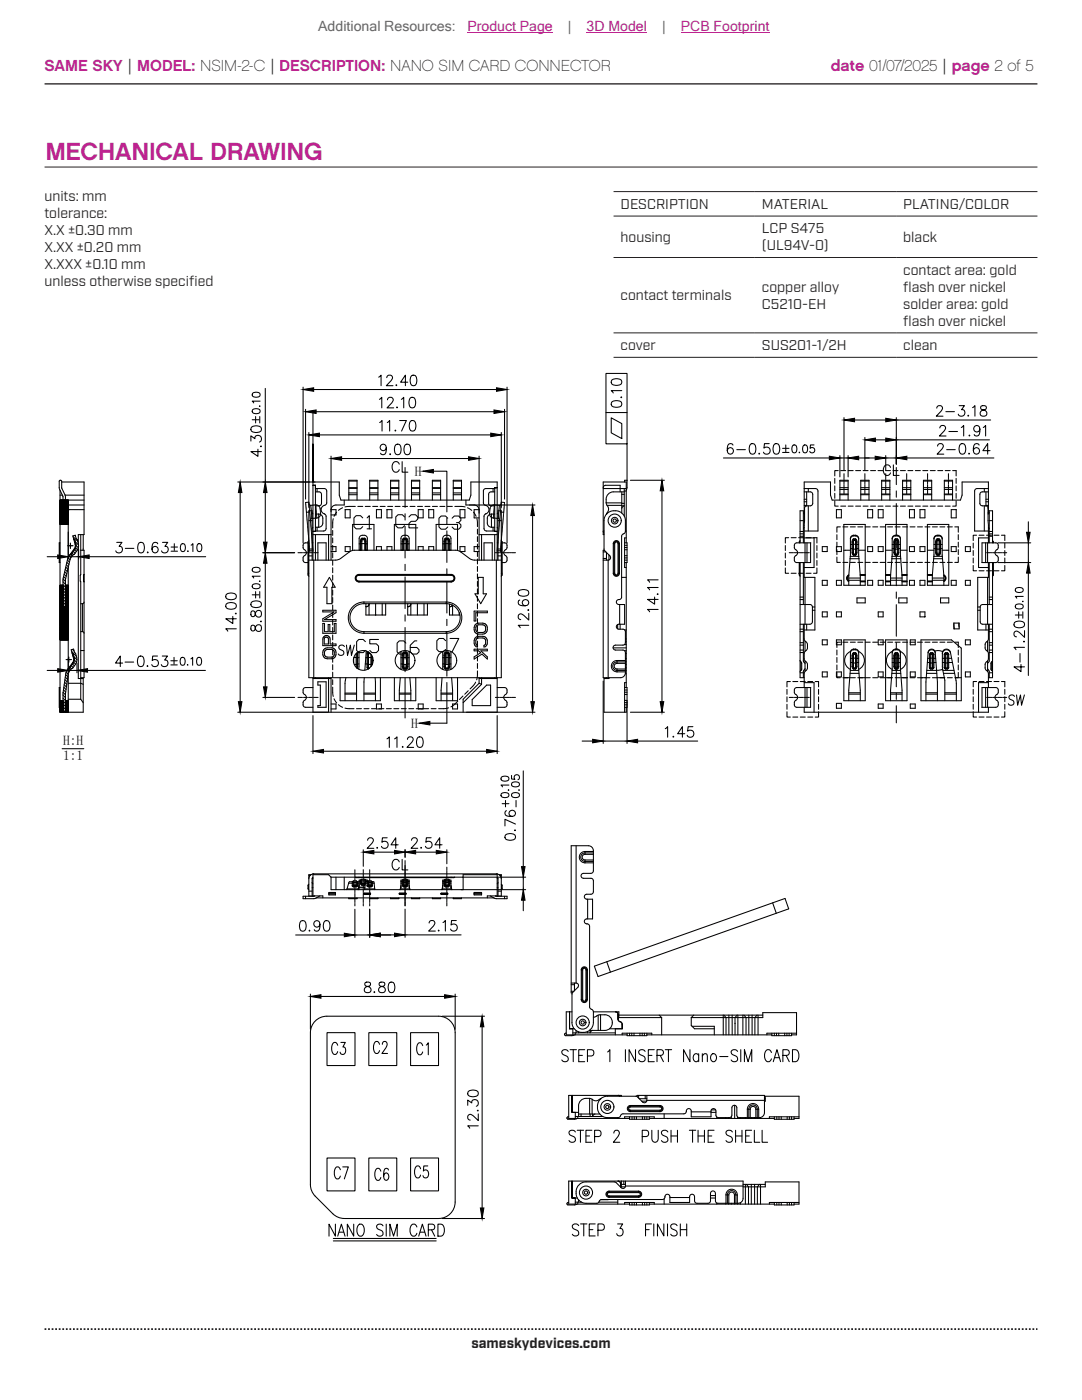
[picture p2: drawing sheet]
<svg xmlns="http://www.w3.org/2000/svg" width="216mm" height="279mm" viewBox="0 0 216 279" stroke-linecap="round" stroke-linejoin="round" font-family="sans-serif">
<defs><g id="words">
<text font-size="4.9" fill="#bd238f" x="9.1" y="31.9">MECHANICAL DRAWING</text>
<g font-size="3.2" fill="#bd238f">
<text x="8.9" y="14.3">SAME SKY | MODEL: NSIM-2-C | DESCRIPTION: NANO SIM CARD CONNECTOR</text>
<text x="165.8" y="14.3">date 01/07/2025 | page 2 of 5</text>
</g>
<g font-size="2.8" fill="#63676b">
<text x="63.5" y="6.1">Additional Resources:</text>
<text x="113.3" y="6.1">|</text>
<text x="132.1" y="6.1">|</text>
</g>
<g font-size="2.8" fill="#bd238f">
<text x="93.3" y="6.1">Product Page</text>
<text x="117.1" y="6.1">3D Model</text>
<text x="135.8" y="6.1">PCB Footprint</text>
</g>
<g font-size="2.8" fill="#231f20">
<text x="8.9" y="40.2">units: mm</text>
<text x="123.8" y="41.7">DESCRIPTION</text>
<text x="152" y="41.7">MATERIAL</text>
<text x="180.2" y="41.7">PLATING/COLOR</text>
<text x="8.9" y="43.6">tolerance:</text>
<text x="8.9" y="47">X.X ±0.30 mm</text>
<text x="152" y="46.6">LCP S475</text>
<text x="8.9" y="50.4">X.XX ±0.20 mm</text>
<text x="8.9" y="53.8">X.XXX ±0.10 mm</text>
<text x="123.8" y="48.3">housing</text>
<text x="152" y="50">(UL94V-0)</text>
<text x="180.2" y="48.3">black</text>
<text x="8.9" y="57.1">unless otherwise specif</text>
<text x="37.7" y="57.1">ied</text>
<text x="123.8" y="59.9">contact terminals</text>
<text x="152" y="58.2">copper alloy</text>
<text x="180.2" y="54.9">contact area: gold</text>
<text x="180.2" y="58.2">f</text>
<text x="180.2" y="58.2">lash over nickel</text>
<text x="152" y="61.6">C5210-EH</text>
<text x="180.2" y="61.6">solder area: gold</text>
<text x="180.2" y="65">f</text>
<text x="180.2" y="65">lash over nickel</text>
<text x="123.8" y="69.9">cover</text>
<text x="152" y="69.9">SUS201-1/2H</text>
<text x="180.2" y="69.9">clean</text>
<text x="94.1" y="269">sameskydevices.com</text>
</g>
<g font-size="2.7">
<text x="82.8" y="95">H</text>
<text x="12.6" y="148.8">H:H</text>
<text x="82" y="145.3">H</text>
<text x="12.6" y="151.6">1:1</text>
</g>
</g></defs>
<path d="M8.9 16.7h198.1" fill="none" stroke="#231f20" stroke-width=".26"/>
<path d="M8.9 265.3h198.1" fill="none" stroke="#231f20" stroke-width=".35" stroke-dasharray=".4 .4 .4 .4 .4 .4" stroke-dashoffset=".7" stroke-linecap="butt"/>
<path d="M8.9 33.3h198.1M122.4 38.2h84.6M122.4 43.1h84.6M122.4 51.4h84.6M122.4 66.4h84.6M122.4 71.3h84.6" fill="none" stroke="#231f20" stroke-width=".2"/>
<g fill="none" stroke="#000" stroke-width=".21">
<path d="M50.4 78.5l.6-.2a.72 .72 0 0 1 .9 .4v.1a.93 .93 0 0 1-1.6 0zM52.9 77.5v18.7M60.5 77.3v31.1M60.5 77.7l2.1-.3v.7zM62.6 77.7h36.5M75.6 75.3l.4-.4v2.1M75.7 79.7l.5-.4v2.1M77.2 75.4l.1-.3 .3-.2 .5 .1a.49 .49 0 0 1 .1 .7l-1.1 1.3h1.3M77.3 79.8l.1-.3 .3-.2 .6 .1a.49 .49 0 0 1 .1 .7l-1.2 1.3h1.4M79.1 76.8v.2l.1-.1M80.1 79.7l.5-.4v2.1M81.4 76.3h-1.5l1-1.4v2.1"/>
<path d="M81.9 79.4a.63 .63 0 0 1 .9 .3 1.8 1.8 0 0 1-.2 1.6 .64 .64 0 0 1-.9-.3 1.83 1.83 0 0 1 .2-1.6zM82.1 75a.64 .64 0 0 1 1 .3 1.8 1.8 0 0 1-.2 1.6 .63 .63 0 0 1-1-.3 1.8 1.8 0 0 1 .2-1.6zM99.1 77.4l2.1 .3-2.1 .4zM101.2 77.3v31.1M120.9 74.5h4.2v21.3v-7.2h-4.2zM122.1 75.9a1.71 1.71 0 0 1 1.9 0 .64 .64 0 0 1-.3 .9 1.8 1.8 0 0 1-1.6-.2l-.1-.3zM124 79.2v.2l-.1-.1M124.1 78h-2.1l.4 .4M12 98.8h.5M12 99.8l1.6 1.6-1.6 1.6M12 99.8h4.8M12 97.8v44.3"/>
<path d="M12 99.9l1.6 1.6-1.6 1.7 1.4 1.5 .2-.2-1.6-1.7M12 99.9l1.6 1.7M12 99.8l1.6 1.6M12.2 99.8l-.2 .2M12.3 99.8l1.3 1.4-1.6 1.7 1.6 1.6-.1 .2-1.5-1.5M12.3 96.2h4.5v10.5h-1.2v1.8M12.4 99.8l1.2 1.2-1.6 1.7M12.4 99.8l-.4 .4 1.6 1.6M12.6 99.8l1 1.1M12.6 99.8l-.1-.8a3.7 3.7 0 0 1-.7-3l.2-.2 .3 .2a3.6 3.6 0 0 0 .7 3l.1 .8M12.6 99.8l-.6 .6 1.6 1.7-1.6 1.6M12.6 99.8l1 1-1.6 1.7 1.6 1.7-.5 .5-1.1-1.2 1.6-1.7"/>
<path d="M12.7 99.8l.9 .9-1.6 1.6M12.8 99.8l-.8 .8 1.6 1.6M12.8 99.8l-.8 .8M13 99.8l.6 .7-1.6 1.6 1.6 1.7-.9 .9-.7-.8 1.6-1.6M13 98.8h3.8M13 99.8l.6 .6-1.6 1.7 1.6 1.6-.9 1M13.1 99.8l-1.1 1 1.6 1.7M13.1 99.8l.5 .5-1.6 1.6 1.6 1.7-1 1.1-.6-.7M13.1 99.8l-1.1 1.1 1.6 1.6-1.6 1.7 .5 .5 1.1-1.2-1.6-1.6 1.6-1.7-.3-.4-1.3 1.3 1.6 1.7-1.6 1.6 .2 .3 1.4-1.5M13.2 99.8l-1.2 1.2M13.3 99.8l.3 .3-1.6 1.7 1.6 1.6-1.2 1.3-.4-.4 1.6-1.7M13.4 99.8l.2 .2-1.6 1.7"/>
<path d="M13.4 99.8l-1.4 1.4M13.5 99.8l-1.5 1.4 1.6 1.7-1.6 1.7M13.6 99.8h.1M13.6 99.8l-1.6 1.7 1.6 1.7-1.5 1.5-.1-.2M13.6 100l-1.6 1.6 1.6 1.7-1.3 1.4-.3-.3 1.6-1.7-1.6-1.6 1.2-1.3 .4 .4M13.6 99.9l-1.6 1.5 1.6 1.7-1.6 1.6M13.6 99.8v11.8M47.4 96.2h20.3v2.6l.3 1h25.6l.4-1v-2.6h5.2v15.6M47.9 98.3v41.7M47.9 96.2l.4 2.1h-.7zM50.1 88v-1l.8 .6a.68 .68 0 0 1 1-.6 .68 .68 0 0 1-.1 1.2M50.2 85.3a1.68 1.68 0 0 1 1.9 0 .64 .64 0 0 1-.3 .9 1.83 1.83 0 0 1-1.6-.2l-.1-.3z"/>
<path d="M50.3 83.8h1.4M50.4 81.8l.6-.2a.72 .72 0 0 1 .9 .4v.1a.93 .93 0 0 1-1.6 0zM51 83.1v1.3M51.5 89.6v1.5l-1.4-1h2.1M51.8 81v.1M51.8 83.1v1.3M51.9 80.1h-1.6l.3 .3M52.1 89l.1 .1h-.2M52.9 98.3v9.9M52.9 96.2l.4 2.1h-.7zM61 82.2l2.1-.4v.7zM61 81.7v17.9"/>
<path d="M61.6 86.8l2.1-.4v.7zM61.6 86.3v15M62.4 81.9v29.9M62.9 96.8h-.5h.5M62.9 98.2h.8l.4 .2 .1 2.1-.3 .4-1 .1M63.1 82.2h35.5M63.3 97.5v.7M63.7 86.8h34.2M66.1 91v20.8M66.1 91.5l2.1-.3v.7zM68.2 91.5h25.3M68.7 99.8v1h-1.7a.98 .98 0 0 0-.9 .9h.9v1.1h-.9"/>
<path d="M69.6 99.8v-4h1.6v4M69.6 97.3h1.6M69.6 98.4h1.6M69.6 98.7h1.6M69.6 96h1.6M69.6 97.5h1.6M73.8 99.8v-4h1.6v4M73.8 97.3h1.6M73.8 98.4h1.6M73.8 98.7h1.6M73.8 96h1.6M73.8 97.5h1.6"/>
<path d="M75.8 84.3l.4-.4v2.1M77.1 89.3a.62 .62 0 0 1-.9 .6 .62 .62 0 0 1-.2-1 .62 .62 0 0 1 1 0 1.98 1.98 0 0 1-.2 1.7 .57 .57 0 0 1-.9-.2M77.3 84.3l.5-.4v2.1M77.8 90.5v.2l.1-.1M77.9 99.8v-4h1.7v4M77.9 97.3h1.7M77.9 98.4h1.7M77.9 98.7h1.7M77.9 96h1.7M77.9 97.5h1.7M78.9 85.8v.2l.1-.1M79 88.7a.64 .64 0 0 1 .9 .3 1.86 1.86 0 0 1-.1 1.6 .64 .64 0 0 1-1-.3 1.86 1.86 0 0 1 .2-1.6z"/>
<path d="M79.2 81.2l-.1 .1h.2M79.7 92.6a.73 .73 0 0 0-.9-.5 .73 .73 0 0 0-.6 .8 .9 .9 0 0 0 .2 1 .9 .9 0 0 0 1 .2l.3-.4M79.8 83.9h1.3l-1 2.1M80.2 92.1v2.1h1.2M80.8 93.3v8M80.9 88.7a.63 .63 0 0 1 .9 .3 1.83 1.83 0 0 1-.1 1.6 .64 .64 0 0 1-1-.3 1.8 1.8 0 0 1 .2-1.6zM81.9 84a.63 .63 0 0 1 1 .3 1.8 1.8 0 0 1-.2 1.6 .64 .64 0 0 1-.9-.3 1.83 1.83 0 0 1 .1-1.6zM82.1 98.7h1.6M82.1 96h1.6M82.1 97.5h1.6M82.1 99.8v-4h1.6v4M82.1 97.3h1.6"/>
<path d="M82.1 98.4h1.6M84.4 94l2.1-.3v.7zM86.3 99.8v-4h1.6v4M86.3 97.3h1.6M86.3 96h1.6M86.3 98.4h1.6M86.3 98.7h1.6M86.3 97.5h1.6M86.5 94h2.7v8.2M90.4 99.8v-4h1.7v4M90.4 97.3h1.7M90.4 98.4h1.7"/>
<path d="M90.4 98.7h1.7M90.4 96h1.7M90.4 97.5h1.7M93 99.8v1h13.8M93.5 91.2l2.1 .3-2.1 .4zM95.6 91v20.8M96.5 98l.2-.4 2-.1v-.2v8.7h-1.6l-.5-.3v-.2M96.5 98v2.4M97.5 98.7v1.8M97.9 86.4l2.1 .4-2.1 .3zM98.4 97.5v.7M98.6 81.8l2.1 .4-2.1 .3z"/>
<path d="M98.7 98.2h-1l-.2 .5M99.2 97.3h-.5h.5M100 86.3v15M100.7 81.7v17.9M120.4 97.5h4.6M120.4 97.3v-.2l.5-.3h2.8v1.4M120.9 82.3h4.2M122 83.4l2.1 1.1v3l-2.1-1.1zM122.1 80.2a1.71 1.71 0 0 1 1.9 0 .64 .64 0 0 1-.3 1 1.86 1.86 0 0 1-1.6-.2l-.1-.3zM124.1 98.2v4.2M124.1 98.7h.5M124.6 98h.4"/>
<path d="M124.6 98.2h-2.2a1.77 1.77 0 0 0-1.2 2.8M124.6 97.5v5.5M124.6 96.2v-.4h.5l-.1 1.9M125 97.7v.1M125.8 95.8h6.8M132.1 98v42M132.1 95.8l.3 2.2h-.7zM144.4 91.4h21.1M146.3 88.8a.57 .57 0 0 0-.9-.2 1.29 1.29 0 0 0 .3 2 .63 .63 0 0 0 .7-.5 .63 .63 0 0 0-.6-.7 .63 .63 0 0 0-.7 .5M147 89.7h1.7M149.8 88.6a.63 .63 0 0 1 .9 .3 1.85 1.85 0 0 1-.2 1.6 .64 .64 0 0 1-.9-.3 1.83 1.83 0 0 1 .2-1.6zM151.5 90.4v.2l.1-.1"/>
<path d="M153.5 88.5h-1l-.1 .9a.71 .71 0 0 1 1.1 0 .71 .71 0 0 1-.1 1.1 .71 .71 0 0 1-1.1-.3M154.5 88.6a.63 .63 0 0 1 1 .3 1.8 1.8 0 0 1-.2 1.6 .64 .64 0 0 1-1-.3 1.83 1.83 0 0 1 .2-1.6zM156.2 89.5h1.2M156.2 90.3h1.2M156.8 88.8v1.3M158.2 88.9a.48 .48 0 0 1 .7 .2l.1 .4a.67 .67 0 0 1-.6 .9 1.04 1.04 0 0 1-.2-1.5zM159.5 90.2v.2l.1-.1M160.4 88.9a.48 .48 0 0 1 .7 .2v.4a.67 .67 0 0 1-.5 .9 1.04 1.04 0 0 1-.2-1.5zM160.5 98.2h1.4l.3 .5-.1 2-.4 .3h-.9l-.3 .4v6.9M160.5 97.5h2.2l.4 .2 .1 8.3h-2.7M160.5 99.6h.5M161 98.2v2.8"/>
<path d="M161.3 97.5v.7M162.4 88.8h-.7l-.1 .7a.53 .53 0 0 1 .8 0 .53 .53 0 0 1 0 .8 .53 .53 0 0 1-.8-.2M165.5 91.1l2.1 .3-2.1 .4zM166.6 95.5v1M166.6 97v1M166.6 98.5v1M166.6 99.9v1.1h.7M167.3 93.9h-.7v1.1M167.6 99.8v-4h1.6v4M167.6 90.9v4.3M167.6 98.6h1.6M167.6 97.3h1.6"/>
<path d="M167.6 96h1.6M167.6 91.4h1.6M167.6 98.7h1.6M167.6 97.7h1.6M167.8 93.9h1M168.4 83.8l2.1-.3v.7zM168.4 83.3v10.6M168.4 94.5v.8M168.4 95.5v.1M168.4 95.7v.6M168.4 96.5v.1M168.4 96.7v.7"/>
<path d="M168.4 97.5v.1M168.4 97.7v.8M169.2 91.4l2.1-.3v.7zM169.2 90.9v4.3M169.2 93.9h1M170.5 83.8h6.2M170.7 93.9h1M171.3 91.4h3.3M171.8 99.8v-4h1.6v4M171.8 98.6h1.6M171.8 97.3h1.6M171.8 98.7h1.6"/>
<path d="M171.8 97.7h1.6M171.8 96h1.6M172.2 93.9h1M172.6 87.8l2.1-.4v.7zM172.6 87.3v6.6M172.6 94.5v.8M172.6 95.5v.1M172.6 95.7v.6M172.6 96.5v.1M172.6 96.7v.7M172.6 97.5v.1M172.6 97.7v.8"/>
<path d="M173.7 93.9h1M174.6 91.1l2.1 .3-2.1 .4zM174.7 87.8h2M175.2 93.9h1M175.9 99.8v-4h1.7v4M175.9 98.6h1.7M175.9 97.3h1.7M175.9 96h1.7M175.9 98.7h1.7M175.9 97.7h1.7M176.7 93.9h1M176.7 90.9v3"/>
<path d="M176.7 94.5v.8M176.7 95.5v.1M176.7 95.7v.6M176.7 96.5v.1M176.7 96.7v.7M176.7 97.5v.1M176.7 97.7v.8M176.7 91.4h2.1M176.7 83.5l2.1 .3-2.1 .4zM176.7 87.4l2.1 .4-2.1 .3zM177.7 93.3a.73 .73 0 0 0-.9-.5 .73 .73 0 0 0-.5 .8 .9 .9 0 0 0 .1 1 .9 .9 0 0 0 1 .2l.3-.4M178.2 93.9h1"/>
<path d="M178.3 92.8v2.1h1.1M178.8 83.3v9.3M178.8 93.3v3.4M178.8 98v1.2M178.8 83.8h18.9M178.8 87.8h18.6M178.8 91.4l2.1-.3v.7zM179.7 93.9h1M180.1 99.8v-4h1.6v4M180.1 98.6h1.6M180.1 97.3h1.6M180.1 96h1.6"/>
<path d="M180.1 98.7h1.6M180.1 97.7h1.6M180.9 94.5v.8M180.9 95.5v.1M180.9 95.7v.6M180.9 96.5v.1M180.9 96.7v.7M180.9 97.5v.1M180.9 97.7v.8M180.9 91.4h17.4M181.2 93.9h.9M182.6 93.9h1"/>
<path d="M184.1 93.9h1M184.3 98.7h1.6M184.3 97.7h1.6M184.3 99.8v-4h1.6v4M184.3 98.6h1.6M184.3 97.3h1.6M184.3 96h1.6M185.1 94.5v.8M185.1 95.5v.1M185.1 95.7v.6M185.1 96.5v.1M185.1 96.7v.7"/>
<path d="M185.1 97.5v.1M185.1 97.7v.8M185.6 93.9h1M186.9 81.5l.1-.3 .3-.2 .6 .1a.5 .5 0 0 1 .1 .7l-1.2 1.3h1.4M187.1 89l.1-.3 .3-.2h.3l.3 .2a.68 .68 0 0 1-.2 .9l-.9 1h1.3M187.1 93.9h1M187.5 85.4l.1-.3 .3-.2h.4l.3 .2a.68 .68 0 0 1-.2 .9l-1 1h1.4M188.4 99.8v-4h1.7v4M188.4 98.6h1.7M188.4 97.3h1.7M188.4 96h1.7M188.4 98.7h1.7"/>
<path d="M188.4 97.7h1.7M188.6 93.9h1M188.7 82.2h1.7M188.9 89.7h1.7M189.3 94.5v.8M189.3 95.5v.1M189.3 95.7v.6M189.3 96.5v.1M189.3 96.7v.7M189.3 97.5v.1M189.3 97.7v.8M189.3 86.1h1.8"/>
<path d="M190.1 93.9h.7v1.1M190.8 99.9v1.1h-.7M190.8 95.5v1M190.8 97v1M190.8 98.5v1M191.4 81h1l-.5 .8a.68 .68 0 0 1 .5 1 .68 .68 0 0 1-1.2-.1M191.7 88.6a.63 .63 0 0 1 .9 .3 1.8 1.8 0 0 1-.2 1.6 .64 .64 0 0 1-.9-.3 1.8 1.8 0 0 1 .2-1.6zM191.8 85.3l.5-.4v2.1M193.2 82.9v.2l.1-.1M193.4 90.4l-.1 .1h.2M193.4 86.8l-.1 .1h.2M194.1 81.4l.4-.4v2.1"/>
<path d="M195.4 88.8a.57 .57 0 0 0-.9-.2 1.29 1.29 0 0 0 .3 2 .63 .63 0 0 0 .7-.5 .63 .63 0 0 0-.6-.7 .63 .63 0 0 0-.7 .5M195.5 85.6a.62 .62 0 0 1-.8 .5 .62 .62 0 0 1-.3-1 .62 .62 0 0 1 1 .1 1.99 1.99 0 0 1-.2 1.7 .58 .58 0 0 1-.8-.2M195.8 81.1a.43 .43 0 0 0 .2 .7 .75 .75 0 0 1 .8 .3 .75 .75 0 0 1-.1 .9 .78 .78 0 0 1-1.1-.3 .81 .81 0 0 1 .9-.9 .44 .44 0 0 0 .2-.7zM196.2 85.3l.5-.4v2.1M196.4 97.5v.7M196.7 98.2v2.8M196.7 99.6h.5M197.2 98.2h-1.2l-.4 .2-.1 2.1 .3 .4 1.1 .1 .3 .4v6.9M197.2 97.5h-2.2l-.5 .2v.3v8h2.7M197.6 89.9h-1.5l1-1.4v2.1M9.4 111.1h2.1M11.5 110.8l2.1 .3-2.1 .4z"/>
<path d="M11.9 108.3v4M12 103.8l.8 .9 .8-.8M12 100.3l.5-.5 1.1 1.2-1.6 1.6M12 103.7l.9 1M12 100.1l.3-.3 1.3 1.3-1.6 1.6 1.6 1.6M12 108.3h-.2v4h.2M12 116.8l.6 .5-.6 .6M12 103.1l1.5 1.6 .1-.1M12 100.5l.7-.7 .9 .9M12 119.1l.6 .6-.6 .6 .6 .6-.6 .6 1.6 1.6-1.6 1.6 1.6 1.7-1.3 1.3-.3-.3 1.6-1.8M12 119.8l.6 .5-.6 .6 1.6 1.7-1.6 1.6 1.6 1.7-1.6 1.6M12 117.5l.6 .6-.6 .6 .6 .5-.6 .7 .6 .6-.6 .6 1.6 1.6"/>
<path d="M12 119.5l.6 .6-.6 .6 1.6 1.7-1.6 1.7M12 118.8l.6 .7-.6 .5 .6 .6M12 119.8l.6 .6-.6 .6M12 119.5l.6 .7M12 118.5l.6 .6-.6 .6M12 118.4l.6 .6M12 117l.6 .6-.6 .6 .6 .6M12 118l.6 .6-.6 .6M12 117.8l.6 .7M12 118.3l.6-.6-.6-.6 .2-.3 .4 .4-.6 .6 .6 .6-.6 .6M12 117.7l.6 .6M12 117.3l.6 .6"/>
<path d="M12 117.9l.6-.7-.4-.4-.2 .2 .6 .6-.6 .6M12 103.4l1.2 1.3 .4-.4M12 116.8h.6M12 101.6l1.6-1.7-.1-.1-1.5 1.6 1.6 1.6-1.6 1.7h1.6M12 101.5l1.6 1.6-1.5 1.6-.1-.1 1.6-1.7M12 100.5l1.6 1.6-1.6 1.8 .8 .8M12 102.5l1.6 1.6M12 102.4l1.6 1.6-.6 .7M12 102.2l1.6 1.6M12 101.8l1.6 1.7M12 101.7l1.6 1.7-1.3 1.3M12 101.2l1.6 1.6"/>
<path d="M12 101l1.6 1.7-1.6 1.6M12 100.6l1.6 1.7-1.6 1.7M12 100.3l1.6 1.7-1.6 1.6M12 100.1l1.6 1.7M12 103l1.6-1.7-1.5-1.5-.1 .2 1.6 1.7-1.6 1.6M12 104.2l.4 .5M12 103.5l1.2 1.2 .4-.5M12 116.8l.6 .6M12.1 116.8l-.1 .1M12.3 116.8l.3 .3-.6 .5 .6 .6-.6 .7M12.4 116.8l-.4 .4M12.6 119.3l-.6 .6 .6 .6-.6 .7 1.6 1.6-1.6 1.6 1.6 1.6"/>
<path d="M12.6 117l-.3-.2-.3 .3 .6 .7-.6 .5 .6 .6-.6 .5 .6 .6-.6 .6 1.6 1.7-1.6 1.6 1.6 1.7-1.6 1.6 .5 .5 1.1-1.1-1.6-1.7 1.6-1.6-1.6-1.7 .6-.6-.6-.5M12.6 118.8l-.6 .6 .6 .5-.6 .7 1.6 1.6-1.6 1.7 1.6 1.6-1.6 1.7M12.6 119.5l-.6 .7 .6 .6-.6 .6 1.6 1.7M12.6 119.8l-.6 .6 .6 .6M12.6 117.4l-.6 .6 .6 .5-.6 .6 .6 .6-.6 .6 .6 .6-.6 .6M12.6 118.2l-.6 .5 .6 .7-.6 .6 .6 .6M12.6 119.1l-.6 .6 .6 .6M12.6 119l-.6 .6 .6 .6M12.6 117.5l-.6 .6 .6 .6-.6 .6 .6 .6M12.6 118.6l-.6 .6 .6 .6-.6 .6M12.6 117.1l-.6 .6 .6 .6-.6 .6 .6 .6M12.6 118.1l-.6-.6 .5-.7-.5 .6 .6 .6-.6 .6 .6 .6"/>
<path d="M12.6 117.8l-.6 .6 .6 .6M12.6 116.8l-.6 .6 .6 .6-.6 .6M12.6 116.9l-.1-.1-.5 .5 .6 .5M12.6 119.4l-.6 .6M12.6 118.9l-.6 .7M12.6 117.9l-.6 .6M12.6 117l-.6 .6M12.6 119.6l1 1-1.6 1.6 1.6 1.7-1.6 1.7 1.6 1.6-.5 .5-1.1-1.2 1.6-1.6M12.6 117.9l.5 .4M12.6 116.7l.5 .5M12.6 116.1l.5 .5M12.6 115.5l.5 .5"/>
<path d="M12.7 115.1l.4 .4M12.8 114.6l.4 .4M12.9 114.1l.4 .4M13 113.7l.4 .4M13.1 116.8l.5 .5-.5 .5 .5 .6-.5 .7M13.1 117l.1-.2 .4 .4M13.1 120l.5 .5-1.6 1.7 1.6 1.6-1.6 1.6 1.6 1.7-.6 .6M13.1 117.1l.5 .5-.5 .6 .5 .6-.5 .6 .5 .7-.5 .5 .5 .6-1.6 1.6 1.6 1.7-1.6 1.6M13.1 118.1l.5 .5-.5 .6 .5 .6-.5 .5 .5 .6-1.6 1.6M13.1 119l.5 .5-.5 .6 .5 .7M13.1 117.7l.5 .6-.5 .5 .5 .6-.5 .6 .5 .6-1.6 1.6M13.1 119.7l.5 .6"/>
<path d="M13.1 119.7l.5 .5-.5 .6M13.1 117.4l.5 .5-.5 .6 .5 .6-.5 .5 .5 .6M13.1 119.4l.5 .5M13.1 119.3l.5 .6-.5 .6M13.1 119l.5 .6-.5 .6M13.1 118.9l.5 .6M13.1 118.7l.5 .6-.5 .6M13.1 118.6l.5 .6M13.1 118.3l.5 .6-.5 .6M13.1 118.3l.5 .5M13.1 117.9l.5 .6M13.1 117.8l.5 .5-.5 .6"/>
<path d="M13.1 117.6l.5 .5-.5 .7M13.1 117.2l.5 .6M13.1 117.5l.5-.5-.2-.2-.3 .3 .5 .6-.5 .5M13.1 116.8l.5 .7-.5 .5M13.1 116.8h.5M13.1 118.9l-.5-.5-.6 .6 .6 .6M13.1 117.8l-1-1-.1 .1 .6 .6-.6 .6 .6 .6-.6 .6M13.1 116.8l.5 .5-.5 .6M13.1 115.5v5.6v-4.3M13.1 113.2l.4 .4M13.2 116.8l-.1 .2 .5 .5-.5 .6 .5 .6-.5 .5M13.2 112.7l.4 .4"/>
<path d="M13.3 116.8l.3 .3-.5 .6M13.3 112.2l.5 .5M13.4 116.8l.2 .2-.5 .6 .5 .6M13.5 111.8l.4 .4M13.5 116.8l-.4 .4M13.5 108.9h1.1M13.6 111.3l.4 .4M13.6 116.8h.1M13.6 118l-.5 .6 .5 .5-.5 .7 .5 .6-.5 .6 .5 .6-1.6 1.6 1.6 1.7-1.6 1.6 1.2 1.2M13.6 119.7l-.5 .6 .5 .5-1.6 1.7 1.6 1.6-1.6 1.6 1.6 1.7-.3 .3-1.3-1.3 1.6-1.7M13.6 118.7l-.5 .6 .5 .5-.5 .6 .5 .5-1.6 1.6 1.6 1.7-1.6 1.6 1.6 1.6-.2 .3M13.6 119l-.5 .6 .5 .5-.5 .6 .5 .6-1.6 1.6"/>
<path d="M13.6 119.4l-.5 .5 .5 .6M13.6 117.4l-.5 .6 .5 .6-.5 .5 .5 .6-.5 .5M13.6 117.9l-.5-.6 .4-.5 .1 .1-.5 .6 .5 .6-.5 .6 .5 .5M13.6 117.8l-.5 .6 .5 .6-.5 .5-.5-.5M13.6 116.8l-.5 .6 .5 .6-.5 .5M13.6 117.6l-.5-.6 .2-.2 .3 .4-.5 .6M13.6 116.9l-.5 .4M13.6 103.6l-1.1 1.1-.5-.6 1.6-1.7-1.6-1.6 .9-1 .7 .7-1.6 1.7 1.6 1.7M13.6 101.9l-1.6 1.7 1.1 1.1M13.6 101.6l-1.6 1.7 1.4 1.4 .2-.3-1.6-1.6M13.6 101.3l-1.6 1.6 1.6 1.8-1.6-1.7 1.6-1.6M13.6 100.6l-.7-.8-.9 .9 1.6 1.7-1.6 1.6"/>
<path d="M13.6 101.2l-1.4-1.4-.2 .3 1.6 1.6M13.6 120l-.5 .5M13.6 119.3l-.5 .5M13.6 118.4l-.5 .5M13.6 117.7l-.5 .6M13.6 103.9l-.7 .8M13.6 101.7l-1.6 1.7M13.6 100.6l-1.6 1.7M13.6 100.3l-1.6 1.6M13.6 113.2v21.1M13.6 111.1h2.1M13.8 110.9l.3 .4-.1 .3"/>
<path d="M14 110.7l-.1 .1M14 111.6l-.9 3.9M14 108.4v1.1M14.1 110.7l.3 .3M14.2 110.6l-.2 .1M14.2 110.6h.1M14.3 110.3l.1 .1M14.4 110.4l.3 .3M14.6 107.1l.9 .9M14.6 110.1l.4 .3M14.7 107.5v.1M14.7 107.5l-.2-.6 .5-.1 .2 .7a2.32 2.32 0 0 1-.3 3.1l-.4 .2-.4 .5"/>
<path d="M14.7 107.6l.3 1.1M14.7 107.6l.2 .2M14.9 107.8l.1 .1M14.9 107.8a1.63 1.63 0 0 1 0 1.7l-.7 1.1M14.9 109.7l.3 .4M14.9 107.8v.1M14.9 106.8l.2 .2M14.9 107.8h.1M15 107.9l.2 .7M15 109.6l-.2-.1-1.2 1.8-1 4.1v5.7v-4.3M15 109.6l-.7 1M15 108.7l-.2 .8"/>
<path d="M15 108.1l.7 .7M15 108.1l-.1 .1M15.1 109.4l.4 .3M15.2 108.6v.5l-.2 .5M15.2 108.6l-.2 .1M15.2 108.9l.4 .4M15.6 109.4v26h1v6.7h-3.9M15.7 111.1l2.1-.3v.7zM15.7 109.6v2M16.1 109.8h.7v25.4h-.7M16.1 106.7l-.1 9.2 .1 .2v23.5M16.6 106.7l-.1 3.1"/>
<path d="M16.7 114.8v1.3M16.7 114.7v.1M16.7 114.7l.1 1.4M16.8 114.6l-.1 .1M16.8 101.7h-3.2M16.8 100.8h-3.2l-1.6 1.6 1.6 1.6-.6 .7-1-1 1.6-1.7-1.6-1.6 .5-.6 1.1 1.1-1.6 1.7 1.6 1.7M17.8 111.1h23.2M23.3 108.2h1l-.5 .8a.68 .68 0 0 1 .5 1.1 .68 .68 0 0 1-1.2-.2M25 109.4h1.7M27.8 108.3a.64 .64 0 0 1 .9 .3 1.8 1.8 0 0 1-.2 1.6 .63 .63 0 0 1-.9-.3 1.8 1.8 0 0 1 .2-1.6zM29.5 110.1v.2l.1-.1M31.5 108.5a.58 .58 0 0 0-.9-.2 1.3 1.3 0 0 0 .3 2 .63 .63 0 0 0 .7-.5 .63 .63 0 0 0-.6-.7 .63 .63 0 0 0-.7 .5"/>
<path d="M32.4 108.2h1.1l-.6 .8a.68 .68 0 0 1 .5 1.1 .68 .68 0 0 1-1.2-.2M34.1 109.2h1.3M34.1 110h1.3M34.8 108.5v1.3M36.2 108.6a.48 .48 0 0 1 .7 .2l.1 .4a.68 .68 0 0 1-.6 .9 1.04 1.04 0 0 1-.2-1.5zM37.5 109.9v.2l.1-.1M38.1 108.8l.4-.3v1.6M39.5 108.6a.48 .48 0 0 1 .7 .2l.1 .4a.68 .68 0 0 1-.6 .9 1.05 1.05 0 0 1-.2-1.5zM45.2 118.6a1.68 1.68 0 0 1 1.9 0 .64 .64 0 0 1-.3 1 1.83 1.83 0 0 1-1.6-.2l-.2-.3zM50.3 118.7h1.4M50.4 116.7l.6-.2a.72 .72 0 0 1 .9 .4v.2a.93 .93 0 0 1-1.6 0zM50.4 113.4l.6-.2a.72 .72 0 0 1 .9 .4v.2a.93 .93 0 0 1-1.6 0z"/>
<path d="M51 118.1v1.3M51.8 115.9v.2v-.1M51.8 118.1v1.3M51.9 115h-1.6l.3 .4M52.5 110.3h6.3M52.6 108.2h.7l-.4 2.1zM52.9 112.4v24.7M52.9 110.3l.4 2.1h-.7zM59.5 110.3h.8M60.4 110.3h.1M60.6 110.3h.7M61 100.5v.1"/>
<path d="M61 100.6v.1M61 100.8v.1M61 100.3v.1M61 101h.1M61 101.1l.1 .1M61.1 101.3h.1M61.1 101.4v.1M61.1 101.6v.1M61.1 101.7v.1M61.1 101.9v.1M61.1 102.1h.1M61.1 102.2v.1"/>
<path d="M61.2 102.4v.1M61.2 102.5v.1M61.2 100.3h-.1M61.2 102.7v.1M61.2 102.2h-.1M61.2 102.8v.1M61.2 103v.1M61.2 103.2h.1M61.2 103.3v.1M61.2 103.5l.1 .1M61.3 103.6v.1M61.3 103.8v.1"/>
<path d="M61.3 104h.1M61.3 104.1v.1M61.3 104.3h.1M61.3 104.4v.1M61.3 100.2v.1M61.3 104.6l.1 .1M61.4 102.2h-.1M61.4 104.7v.1M61.4 104.9v.1M61.4 105.1h.1M61.4 105.2v.1M61.4 110.3h.1"/>
<path d="M61.4 105.4v.1M61.4 105.5v.1M61.4 105.7v.1M61.5 105.9h.1M61.5 108.5h.1M61.5 108.3h-.5a.82 .82 0 0 0-.5 .8 .82 .82 0 0 0 .5 .8 .72 .72 0 0 1-.4 1.1l-.1 .2a.82 .82 0 0 0 .5 1.1h.5M61.5 114.4h.1M61.5 106v.1M61.5 106.2v.1M61.5 106.3v.1M61.5 100.2h-.1M61.5 106.5v.1"/>
<path d="M61.5 102.2h-.1M61.5 106.6v.1M61.5 106.8v.1M61.5 114.9l.1 .1M61.5 108v6.9M61.6 107h.1M61.6 107.1v.1M61.6 107.3v.1M61.6 107.4v.1M61.6 107.6v.1M61.6 107.8h.1M61.6 100.2v.1"/>
<path d="M61.6 103.9h.7M61.6 109.9h.7M61.6 110.9h.7M61.6 109.6h.7M61.6 100.2h.1M61.6 108v-.1l-.1 7M61.6 108.1l.1 .1M61.6 100.4l.1 .1M61.7 108.2v.1M61.7 110.3h.6M61.7 102.2h-.1M61.7 100.6v.1"/>
<path d="M61.7 100.7v.1M61.7 108.4v.1M61.7 100.9v.1M61.7 108.5v.1M61.7 101.1h.1M61.7 100.7h.1M61.7 108.7v.1M61.7 108.9h.1M61.7 101.2v.1M61.7 109v.1M61.7 101.4h.1M61.7 109.2v.1"/>
<path d="M61.7 101.5v.1M61.7 102.2h.1M61.7 109.3l.1 .1M61.8 101.7v.1M61.8 109.5v.1M61.8 101.8v.1M61.8 102v.1M61.8 109.7h.1M61.8 109.8v.1M61.8 100.8h.1M61.8 102.3v.1M61.8 110v.1"/>
<path d="M61.8 102.5v.1M61.8 102.6v.1M61.9 102.8v.1M61.9 103h.1M61.9 103.1v.1M61.9 103.3h.1M61.9 103.4v.1M61.9 103.6v.1M61.9 103.7v.1M61.9 103.9l.1 .1M62 100.8h.1M62 104.1h.1"/>
<path d="M62 104.2v.1M62 104.4v.1M62 103.6v.1M62 104.5v.1M62 100.8v.1M62 104.7v.1M62 101v.1M62 104.8v.1M62 101.2h.1M62 105v.1M62.1 105.2h.1M62.1 101.3v.1"/>
<path d="M62.1 100.8h-.1M62.1 101.5v.1M62.1 105.3v.1M62.1 101.6v.1M62.1 105.5v.1M62.1 101.8v.1M62.1 105.6v.1M62.1 103.5h-.1M62.1 102h.1M62.1 105.8v.1M62.1 102.1v.1M62.1 106h.1"/>
<path d="M62.1 102.3v.1M62.1 106.1v.1M62.1 102.4l.1 .1M62.1 106.3l.1 .1M62.2 102.6v.1M62.2 106.4v.1M62.2 106.6v.1M62.2 102.7v.1M62.2 102.9v.1M62.2 106.7v.1M62.2 103.1h.1M62.2 106.9v.1"/>
<path d="M62.2 103.2v.1M62.2 107.1h.1M62.2 100.8h-.1M62.2 103.4v.1M62.2 107.2v.1M62.2 107.4v.1M62.3 107.5v.1M62.3 107.7v.1M62.3 102.3l.1 .2M62.3 111.8v-9.9h-.7v33.3h38.4v-33.3h-.6v9.9M62.3 107.9h.1M62.3 108v.1"/>
<path d="M62.3 103.5h-.1M62.3 108.2v.1M62.3 108.5v.1M62.4 108.7h.1M62.4 108.8v.1M62.4 109h.1M62.4 100.8h-.1M62.4 109.1v.1M62.4 109.3v.1M62.4 109.4v.1M62.4 110.3h.1M62.4 109.6v.1"/>
<path d="M62.4 105.3l-.1 .2M62.4 103.4v.1M62.4 109.8h.1M62.4 108.3l-.1 .1M62.4 106.7h3.7M62.5 109.9v.1M62.5 100.8h.1M62.6 103.4h-.1M62.6 111.8v23.4M62.7 110.3h.8M62.7 100.8h-.1M62.8 103.4h-.1"/>
<path d="M62.9 100.8h-.1M62.9 103.4h-.1M62.9 102.6h.7M62.9 106h-.5h.5M62.9 100.8h.1M62.9 106.7v5.1M62.9 105.2h.7M63 100.8h.1M63 100.9v.1M63 101.1v.1M63 101.2v.1M63.1 101.4v.1"/>
<path d="M63.1 101.6h.1M63.1 101.7v.1M63.1 103.4h-.1M63.1 101.9v.1M63.1 102v.1M63.1 102.2v.1M63.1 100.8h.1M63.1 102.3v.1M63.1 102.5l.1 .1M63.2 102.7h.1M63.2 102.8v.1M63.2 103v.1"/>
<path d="M63.2 103.1v.1M63.2 103.3v.1M63.2 103.4h.1M63.3 103.4h-.1M63.3 105.2v.8M63.3 100.8h.1M63.4 103.3l-.1 .1M63.4 111.8v-3.5h1.7v3.5M63.4 100.8l.1 .1M63.6 100.9v.1M63.6 103.3h-.1M63.6 102.6a.83 .83 0 0 1 .8 .8v1a.82 .82 0 0 1-.8 .8"/>
<path d="M63.6 102.6v2.6M63.7 101v.1M63.7 103.2h-.1M63.8 101.2h.1M63.8 103.1h-.1M63.8 101.3l.1 .1M63.9 101.5v.1M63.9 102.9l-.1 .1M63.9 101.6v.1M63.9 101.8v.1M63.9 102h.1M63.9 102.1v.1"/>
<path d="M63.9 102.8h.1M63.9 102.3l.1 .1M64 102.4v.1M64 102.6v.1M64.7 102.6h.1M64.7 102.6a.91 .91 0 0 1-.6-1 .91 .91 0 0 1 .9-.8l.2-.4-.1-2.7-.4-.2h-1.8v-.7v9.2h1.7l.4-.3 .1-.2M64.7 102.6l.4 .4v2.5M65.6 106.7v5.1M65.7 115.2l1.2 2h-.7v3.3h-1v-3.3h-.6zM66.1 109.1h.9v1h-.9M66.4 105.9v1M66.4 107.3v1"/>
<path d="M66.4 108.8v1M66.4 110.3v1M66.4 111.8v1M66.4 113.3v1M66.4 114.8v1M66.4 116.3v1M66.4 117.8v1M66.4 119.3v1M66.5 103.5l-.1 1.9M67.2 102.2l-.5 .8M68 111.5l-1 .3h-5.4M68 111.5l1.9-1.5 .8-.2h20.2l.8 .2 2 1.5 .7 .3h5.6"/>
<path d="M68.4 101.3l-.9 .6M68.9 101.7h1v1.6h-1zM68.9 101.7h.1M69.9 110v-.9h-1v1h.9M70.9 101.1l-2.1 .1M71.2 114.9l.4-.2h18.4a.67 .67 0 0 1 .7 .7 .67 .67 0 0 1-.7 .7h-18.4a.67 .67 0 0 1-.6-.5 .67 .67 0 0 1 .2-.7zM71.4 101.1h1M71.6 114.6a.75 .75 0 0 0-.7 .8 .75 .75 0 0 0 .7 .7M71.6 114.8a.59 .59 0 0 0-.6 .6 .59 .59 0 0 0 .6 .6M71.6 116.1h18.4M71.6 114.6v.2h18.4v-.2M71.6 116v.1"/>
<path d="M71.6 116h18.4M71.6 114.6h18.4M71.7 109.8v-2.5a.92 .92 0 0 1 1.6-.1v2.6M71.7 108.5h1.6M72.2 108h-.1v1.8h-.2v-1.8M72.2 108v1.8M72.2 107.7v.3M72.2 107.7h-.1v.3h-.2M72.2 107.4l-.2 .2-.1 .4M72.2 107.4v.3M72.2 107.4h.5M72.2 107.7h.5"/>
<path d="M72.4 103.4l-.5-.5h-.8l-.5 .5v1.7l.5 .4h.8l.5-.4M72.7 107.7h.2h-.8l.1-.2h.5l.2 .1v2.2h.2v-1.8M72.7 107.4l.3 .3 .1 .3h-.3M72.7 107.7l.1 .3M72.7 107.4v.3M72.8 108v1.8M72.9 101.1h1M73.2 103.4l.5-.5v2.6M73.2 105.5h.9M74.4 101.1h1M74.6 109.8v-5.1h-4.2v5.1M75.1 101.7h1v1.6h-1z"/>
<path d="M75.9 101.1h1M76.1 109.8v-.7h-1v.7M77.2 101.7h1v1.6h-1zM77.2 101.7h.1M77.4 101.1h.9M78.2 109.8v-.7h-1v.7M78.7 104.7v5.1M78.7 104.7h4.3v5.1M78.8 101.1h1M80 109.8v-2.5a.93 .93 0 0 1 1.6-.1v2.6M80 108.5h1.6M80.3 108v1.8h.1"/>
<path d="M80.3 101.1h1M80.5 108h-.1v1.8M80.5 108v1.8M80.6 107.7h-.2h.8h-.1M80.6 107.4l-.3 .3v.3M80.6 107.4v.3M80.6 107.4h.5M80.6 107.7l-.1 .3M80.6 107.7h.5M80.7 103.2l-.4-.5h-.9l-.4 .5v1.7l.4 .4h.9l.4-.4M80.8 102.5v1.3M80.8 105.1v6.3"/>
<path d="M80.8 112.6v1.3M80.8 115.1v6.3M81.1 107.4l.3 .4v.2h-.1M81.1 107.7v.3h.2M81.1 107.4v.3M81.1 108v1.8M81.3 108l-.2-.5h-.5l-.2 .5h-.1M81.3 108v1.8h.1v-1.8M81.6 103.2l.4-.5h.9l.5 .5v.4l-.5 .4h-.9l-.4 .5v.8h1.8M81.8 101.1h1M83.3 101.1h1M83.4 101.7h1v1.6h-1z"/>
<path d="M84.4 109.8v-.7h-1v.7M84.8 101.1h1M85.6 101.7h.9v1.6h-.9zM85.6 101.7h.1M86.3 101.1h1M86.5 109.8v-.7h-.9v.7M87 109.8v-5.1h4.3v5.1M87.8 101.1h1M88.3 109.8l.1-2.5a.92 .92 0 0 1 1.5-.1l.1 2.6M88.3 108.5h1.7M88.6 108v1.8h.1M88.9 108h-.2v1.8"/>
<path d="M88.9 108v1.8M88.9 107.7v.3M88.9 107.4l-.2 .2-.1 .4M88.9 107.7h-.1h.7v.3h.1M88.9 107.4v.3M88.9 107.4h.5M89.2 103.4v1.3M89.2 105.9v6.3M89.2 113.5v1.3M89.2 116v6.3M89.3 101.1h1M89.3 103.4l-.4-.4h-.9l-.4 .4v1.8l.4 .4h.9l.4-.4"/>
<path d="M89.4 107.4l.3 .3v.3h-.1M89.4 107.4v.3h-.5M89.5 108v1.8M89.6 108l-.1-.5h-.6l-.2 .5h-.1M89.6 108v1.8h.1v-1.8M90 114.6a.75 .75 0 0 1 .8 .8 .75 .75 0 0 1-.8 .7M90 114.8a.59 .59 0 0 1 .6 .6 .59 .59 0 0 1-.6 .6M90 116v.1M90.2 103.4l.5-.4h.8l.5 .4v.5l-.5 .4h-.4M90.8 101.1l2 .1M91.5 104.3l.5 .4v.5l-.5 .4h-.8l-.5-.4M91.8 110v-.9h1v1h-1"/>
<path d="M91.8 101.7h1v1.6h-1zM93.3 101.3l.8 .6M94.5 102.2l.5 .8M94.6 100.8a.98 .98 0 0 1 1 .9h-1v1.7h1M95.2 103.5l.1 1.6M95.3 105.6v1M95.3 107.1v1M95.3 108.6v1M95.3 110.1v1M95.3 111.6v1M95.3 113v1M95.3 114.5v1"/>
<path d="M95.3 116v1M95.3 117.5v1M95.3 119v1M95.4 115.2h1v3.3h.7l-1.2 2-1.1-2h.6zM95.6 109.1h-1v1h1M95.6 106.7h3.6M96.1 106.7v5.1M96.5 100.4a.77 .77 0 0 0 .7 .6 .89 .89 0 0 1 .4 .8 .89 .89 0 0 1-.7 .8M96.6 111.8v-3.5h1.6v3.5M96.9 102.6h.1M96.9 102.6l-.3 .4v2.5M97.5 100.5l.2 .4 1 .1"/>
<path d="M97.7 102.6v.1M97.7 102.4v.1M97.7 102.3v.1M97.7 102.8h.1M97.7 102.1v.1M97.7 102h.1M97.7 101.8v.1M97.8 101.6v.1M97.8 102.9v.1M97.8 101.5v.1M97.8 101.3v.1M97.9 103.1h.1"/>
<path d="M97.9 101.2h-.1M98 103.2h.1M98 101l-.1 .1M98.1 102.6a.82 .82 0 0 0-.9 .8v1a.82 .82 0 0 0 .9 .8M98.1 102.6h.6M98.1 105.2h.6M98.1 102.6v2.6M98.1 100.9l-.1 .1M98.1 103.3h.1M98.2 100.8v.1M98.2 103.3l.1 .1M98.4 100.8h-.1"/>
<path d="M98.4 105.2v.8M98.4 103.4h.1M98.4 103.3v.1M98.5 103.1v.1M98.5 103v.1M98.5 102.8v.1M98.5 102.7h.1M98.5 102.5v.1M98.5 102.3v.1M98.5 102.2v.1M98.5 100.8h.1M98.6 102l-.1 .1"/>
<path d="M98.6 101.9v.1M98.6 103.4h.1M98.6 101.7v.1M98.6 101.6h.1M98.6 101.4v.1M98.6 101.2v.1M98.6 101.1v.1M98.6 100.9v.1M98.7 100.8h-.1M98.7 106h.5M98.7 106.7v5.1M98.7 103.4h.1"/>
<path d="M98.8 100.8h.1M98.8 110.3h.9M98.9 103.4h.1M99 100.8h.1M99 111.8v23.4M99 103.4h.1M99.1 100.8h.1M99.2 109.9v.1M99.2 103.4l.1 .1M99.2 105.3l.2 .1M99.2 109.8h.1M99.2 108.3h.2"/>
<path d="M99.2 109.6v.1M99.2 109.4v.1M99.2 109.3v.1M99.3 109.1v.1M99.3 100.8h.1M99.3 109h.1M99.3 108.8v.1M99.3 108.7h.1M99.3 108.5v.1M99.3 108.3v.1M99.3 108.2v.1M99.4 102.4l-.2 .1"/>
<path d="M99.4 108l-.1 .1M99.4 103.5h.1M99.4 107.9h.1M99.4 103.9h.6M99.4 109.9h.6M99.4 110.9h.6M99.4 109.6h.6M99.4 107.7v.1M99.4 107.5v.1M99.4 107.4v.1M99.4 103.4v.1M99.4 107.2v.1"/>
<path d="M99.4 100.8h.1M99.4 103.2v.1M99.4 107.1h.1M99.5 103.1h-.1M99.5 106.9l-.1 .1M99.5 102.9v.1M99.5 106.7v.1M99.5 102.7v.1M99.5 106.6v.1M99.5 102.6v.1M99.5 106.4v.1M99.5 102.4v.1"/>
<path d="M99.5 106.3v.1M99.5 102.3v.1M99.5 106.1v.1M99.5 102.1v.1M99.5 106h.1M99.5 102h.1M99.5 105.8v.1M99.5 103.5h.1M99.6 101.8v.1M99.6 105.6v.1M99.6 101.6v.1M99.6 105.5v.1"/>
<path d="M99.6 101.5v.1M99.6 105.3v.1M99.6 100.8h.1M99.6 101.3v.1M99.6 105.2h.1M99.6 101.2h.1M99.6 105v.1M99.6 101v.1M99.6 104.8v.1M99.6 104.7v.1M99.6 100.8v.1M99.7 104.5l-.1 .1"/>
<path d="M99.7 103.6v.1M99.7 104.4v.1M99.7 104.2v.1M99.7 104.1h.1M99.7 103.9v.1M99.7 103.7v.1M99.8 103.4l-.1 .1M99.8 103.3h.1M99.8 103.1v.1M99.8 110.3h.1M99.8 103h.1M99.8 102.8v.1"/>
<path d="M99.8 102.6v.1M99.8 102.5v.1M99.8 102.3v.1M99.8 100.8h.1M99.8 110v.1M99.9 109.8v.1M99.9 109.7h.1M99.9 102v.1M99.9 101.8v.1M99.9 109.5v.1M99.9 101.7v.1M99.9 109.3v.1"/>
<path d="M99.9 102.2h-.1M99.9 101.5v.1M99.9 109.2v.1M99.9 101.4h.1M99.9 109v.1M99.9 101.2v.1M99.9 108.9h.1M100 101.1h-.1M100 108.7v.1M100 100.9v.1M100 108.5v.1M100 100.7v.1"/>
<path d="M100 108.4v.1M100 100.6l-.1 .1M100 102.2h.1M100 108.2v.1M100 100.4v.1M100 108.1v.1M100 108v-.1l.1 7M100 114.4h.2M100 108.5h.2M100 107.8h.1M100 110.3h.7M100.1 107.6l-.1 .1"/>
<path d="M100.1 107.4v.1M100.1 100.2l-.1 .1M100.1 107.3v.1M100.1 107.1v.1M100.1 114.9l-.1 .1M100.1 107h.1M100.1 108v6.9M100.1 106.8v.1M100.1 106.6v.1M100.1 106.5v.1M100.1 102.2h.1M100.1 100.2h.1"/>
<path d="M100.2 106.3l-.1 .1M100.2 106.2v.1M100.2 106v.1M100.2 108.3h.5a.82 .82 0 0 1 .5 .8 .82 .82 0 0 1-.5 .8 .72 .72 0 0 0 .3 1.1l.1 .2a.79 .79 0 0 1-.4 1.1h-.5M100.2 105.9h.1M100.2 105.7v.1M100.2 105.5v.1M100.2 105.4v.1M100.3 105.2l-.1 .1M100.3 105.1h.1M100.3 104.9v.1M100.3 104.7v.1"/>
<path d="M100.3 102.2h.1M100.3 104.6v.1M100.3 100.2l.1 .1M100.3 104.4v.1M100.3 104.3h.1M100.3 104.1v.1M100.4 104h.1M100.4 103.8v.1M100.4 103.6v.1M100.4 103.5v.1M100.4 103.3v.1M100.4 103.2h.1"/>
<path d="M100.4 103v.1M100.5 102.8v.1M100.5 102.2h.1M100.5 102.7v.1M100.5 100.3h.1M100.5 102.5v.1M100.5 102.4v.1M100.5 102.2v.1M100.5 102.1h.1M100.5 101.9v.1M100.6 101.7l-.1 .1M100.6 101.6v.1"/>
<path d="M100.6 101.4v.1M100.6 101.3h.1M100.6 101.1v.1M100.6 101h.1M100.6 100.8v.1M100.6 100.3l.1 .1M100.6 100.6v.1M100.7 100.5v.1M100.8 110.3h.1M101 110.3h.7M101.8 110.3h.1M102.1 110.3h.8"/>
<path d="M103.5 117.9a1.68 1.68 0 0 1 1.9 0 .63 .63 0 0 1-.3 1 1.8 1.8 0 0 1-1.6-.2zM103.7 119.8a.57 .57 0 0 0-.2 .8 1.29 1.29 0 0 0 2-.3 .63 .63 0 0 0-.6-.7 .63 .63 0 0 0-.7 .6 .63 .63 0 0 0 .6 .7M106.3 100.8l.3 2.1h-.7zM106.3 102.9v37.1M120.4 106h.1M120.4 106l.1 .4M120.4 111.5h.6M120.4 110.1h.5M120.4 111.8h.9M120.5 106.7h-.1v-10.5h4.6v12.1M120.6 109.8h-.2v25.4h3.4a.98 .98 0 0 0 1-.9v-4.1M121 100.4h3.1"/>
<path d="M121 110.3v1.5M121 102.6h.1M121.1 100.9h3M121.2 101a.98 .98 0 0 1 0 1.3M121.2 102.3l-.2 .3M121.3 111.8v23.4M121.5 110.8v1M121.7 110.9l.1 .6-.5 .3M122.4 108.5h.3M122.4 108.5a.61 .61 0 0 1 .6-.6 .61 .61 0 0 1 .6 .6M122.4 114.4a.61 .61 0 0 0 .6 .6 .61 .61 0 0 0 .6-.6M122.4 108.5v5.9"/>
<path d="M122.4 114.4h.3M122.7 108.5a.33 .33 0 0 1 .3-.3 .33 .33 0 0 1 .3 .3M122.7 114.4a.33 .33 0 0 0 .3 .3 .33 .33 0 0 0 .3-.3M122.7 108.5v5.9M122.7 108.1a.47 .47 0 0 1 .8 .4v5.9a.47 .47 0 0 1-.5 .5 .47 .47 0 0 1-.5-.5v-5.9zM123.3 108.5v5.9M123.3 114.4h.3M123.3 108.5h.3M123.6 108.5v5.9M124 115.2h1M124.1 100.5h.5M124.1 101h.5"/>
<path d="M124.5 101l-.4 .4M124.6 108.3h.5v4h-.5M124.6 109.3h.5M124.6 108.8h.5M124.6 111.8h.5M124.6 111.3h.5M124.6 110.9h.5M124.6 109.7h.5M124.8 106.1l-.8 .9v12.2a.68 .68 0 0 1-.8 .5 .49 .49 0 0 0-.2 .6 .49 .49 0 0 0 .5 .3h1.1v4h-1.1a.49 .49 0 0 0-.5 .5 .49 .49 0 0 0 .5 .5h1l.3 .5M124.8 106h.2M124.8 106.1v-2.2a2.14 2.14 0 0 0-2.1-2 2.14 2.14 0 0 0-2.2 2v5.7l.2 .3 1 1M125 107.3h-.4v6h.4"/>
<path d="M125 112.3v24.9M130.6 119.2v1.4l-1.4-1h2.1M131.2 118.5l.1 .1h-.2M131.3 117.2h-2.1l.4 .5M131.3 115.7h-2.1l.4 .5M156.7 108.9v1M156.7 110.4v1M156.7 111.9v.9M156.7 113.3v1.1h.7M157.4 107.3h-.7v1.1M157.5 110.3h.8M157.9 114.4h1"/>
<path d="M157.9 107.3h1M158.4 110.3h.1M158.7 110.3h.6M159.4 114.4h1M159.4 107.3h1M159.4 110.3h.2M159.5 112.3l.1 2.6M159.6 114.9v.1M159.6 108l-.1 .3M159.6 112.3v2.6M159.6 107.9v.4M159.6 119.7h.7"/>
<path d="M159.6 107h.7M159.6 103.9h.7M159.6 112.3v22.9h.9M159.6 108.3v-6.4h.7v6.4M159.6 119.2h.7M159.6 106.5h.7M159.6 106.1h.7M159.7 110.3h.6M160.3 112.3v8.3M160.3 102.4l.2 .2M160.4 110.3h.2M160.5 105.3l-.2 .1"/>
<path d="M160.5 102.3h.1M160.5 102.5v-6.3h5.2v2.6l.3 1h25.6l.4-1v-2.6h5.2v6.3M160.5 112.3v2.9h2.1v10.5h-2.1M160.5 107.3h1.9v6h-1.9M160.5 100.1h.5M160.5 100.9h.5M160.6 108.3v4M160.6 115.2v9.4M160.7 110.3h.8M160.8 114.4h1M160.8 107.3h1M161 108.3v4"/>
<path d="M161.3 101v5M161.7 108.3v4h-2.7a.83 .83 0 0 1-.5-.8 .83 .83 0 0 1 .5-.8 .72 .72 0 0 0-.4-1.1l-.1-.2a.81 .81 0 0 1 .5-1.1h2.8M162.3 107.3h.7v1.1M163 113.3v1.1h-.7M163 108.9v1M163 110.4v1M163 111.9v.9M164.1 109.1h1v1h-1zM164.1 115.8h1v1h-1zM166.9 101.7h1v1.6h-1zM166.9 109.1h1v1h-1zM166.9 115.8h1v1h-1z"/>
<path d="M167 111.2v1h.7M167 106.7v1M167 108.2v1M167 109.7v1M167.7 105.2h-.7v1M167.8 101h1M168.2 105.2h1M168.2 112.2h1M168.4 104.7h4.2v12.1h-4.2zM169.2 101h1M169.4 114.9l-.3 .5 .3 .5M169.4 115.8h2.3"/>
<path d="M169.4 114.9v1.9M169.4 115.4h2.3M169.4 114.8a.64 .64 0 0 0 0 1.2M169.4 114.7a.73 .73 0 0 0-.5 .7 .73 .73 0 0 0 .5 .7M169.6 111.5h1.8M169.6 111.5l-.2 3.4M169.7 111l-.1 .5M169.7 111h1.7M169.7 112.2h1M169.7 105.2h1M169.7 109.8h-1.3M169.7 108.7h1.6"/>
<path d="M169.7 109.5l.6 .1 1-.1M170 108.2v2.1M170 108.2h.2v2.3l.1 .1h.5l-.1 .1h-.4l-.1-.1h.1M170.3 108.1l-.1 .1 .1-.6h.4l.2 .6h.1M170.3 108.1v2.3M170.3 110.4l-.3-.1 .1 .4 .2 .1M170.3 110.4v.2M170.3 107.9v.2M170.3 106.8l-.4 .2-.2 .4v3.6M170.3 107.5l-.2 .2-.1 .5M170.3 107.9l-.1-.1h.6l-.1 .1M170.3 106.8v.1"/>
<path d="M170.3 107.5v.4M170.3 110.6v.2M170.3 110.6h.4M170.3 107.5h.4M170.3 106.8h.4M170.3 106.9l-.4 .2-.2 .5M170.3 110.8h.4M170.3 107.9h.4M170.3 106.9h.4M170.7 106.8l.4 .2 .2 .3 .1 3.7M170.7 106.9l.4 .2 .2 .5M170.7 107.9v.2"/>
<path d="M170.7 106.8v.1M170.7 107.5v.4M170.7 110.6v.2M170.7 107.5l.2 .2 .1 .5M170.7 110.4v.2M170.7 108.1v2.3M170.7 108.1l.2 .1v2.1M170.7 101h1M170.9 110.3l-.2 .1M170.9 110.3h.1v.2l-.3 .3M170.9 110.3l-.1 .3h-.1M171 108.2v2.1"/>
<path d="M171 119.3h1.6v1h-1.6zM171.2 112.2h1M171.2 105.2h1M171.3 109.8h1.3M171.3 111l.1 .5M171.4 111.5l.3 5.3M171.6 114.7h1M171.7 114.8h.9M171.7 116h.9M171.7 116.1h.9M172.2 101h1M172.6 112.2h1"/>
<path d="M172.6 105.2h1M173.1 101.7h1v1.6h-1zM173.1 109.1h1v1h-1zM173.1 115.8h1v1h-1zM173.7 101h1M174.1 101.7h.1M174.1 112.2h1M174.1 105.2h1M175.2 101h1M175.2 101.7h1v1.6h-1zM175.2 109.1h1v1h-1zM175.2 115.8h1v1h-1z"/>
<path d="M175.6 112.2h1M175.6 105.2h1M176.7 101h1M176.7 109.8h1.3M176.7 114.8h1M176.7 104.7h4.3v12.1h-4.3zM176.7 116h1M176.7 114.7h1M176.7 116.1h1M177.1 112.2h1M177.1 105.2h1M177.7 115.8h2.3"/>
<path d="M177.7 115.4h2.3M178 111v.5M178 111h1.7M178 108.7h1.7M178 109.5l.6 .1 1.1-.1M178.2 101h1M178.4 110.3l.2 .1M178.4 110.3l.1 .4 .2 .1M178.4 108.2v2.1M178.4 108.2h.1v2.2l.2 .2M178.5 110.6h.6l-.1 .1h-.3zM178.6 112.2h1"/>
<path d="M178.6 105.2h1M178.6 107.6h.4l.1 .2h-.6zM178.6 110.4l.1 .2M178.6 108.1v2.3M178.7 106.8l-.5 .2-.2 .4v3.6M178.7 107.9l-.2-.1v.2v.2l.1-.1M178.7 107.5l-.3 .3v.4M178.7 106.8v.1M178.7 107.5v.4M178.7 110.6v.2M178.7 110.6h.3M178.7 107.5h.3"/>
<path d="M178.7 106.8h.3M178.7 110.8h.3M178.7 107.9h.3M178.7 106.9h.3M178.7 107.9l-.1 .2M178.7 106.9l-.5 .2-.2 .5M178.8 100.5v6.3M178.8 108.1v1.2M178.8 110.6v6.3M178.8 118.1v1.3M179 107.9l.1-.1 .1 .4v2.1l-.1 .3h-.1M179 106.8l.4 .1 .3 .4v3.7"/>
<path d="M179 106.9l.5 .2 .2 .5M179 107.9l.1 .2M179 106.8v.1M179 107.5v.4M179 110.6v.2M179 107.5l.3 .3v.4M179.1 110.4l-.1 .2M179.1 108.1v2.3M179.1 108.1l.2 .1M179.3 110.3l-.2 .1M179.3 110.3l-.1 .4-.2 .1M179.3 108.2v2.1"/>
<path d="M179.3 119.3h1.7v1h-1.7zM179.7 109.8h1.3M179.7 101h1M179.7 111v.5M179.7 111.5h-1.7l-.3 5.3M179.7 111.5l.3 5.3M180 114.7h1M180 114.8h1M180 116h1M180 116.1h1M180.1 112.2h1M180.1 105.2h1"/>
<path d="M181.2 101h.9M181.5 101.7h1v1.6h-1zM181.5 109.1h1v1h-1zM181.5 115.8h1v1h-1zM181.6 112.2h1M181.6 105.2h1M182.4 101.7h.1M182.6 101h1M183.1 105.2h1M183.1 112.2h1M183.6 115.8h1v1h-1zM183.6 101.7h1v1.6h-1z"/>
<path d="M183.6 109.1h1v1h-1zM184.1 101h1M184.6 112.2h1M184.6 105.2h1M185.1 104.7h4.2v12.1h-4.2zM185.1 116h.9M185.1 114.7h.9M185.1 114.7h1M185.1 109.8h1.3M185.1 116.1h.9M185.1 114.8h.9M185.6 101h1"/>
<path d="M186 115.8h2.3M186 115.4h2.3M186.1 112.2h.9M186.1 105.2h.9M186.3 111.5h1.8M186.3 111.5l-.3 5.3M186.3 111v.5M186.3 111h1.7M186.4 109.5l1 .1 .6-.1M186.4 108.7h1.6M186.7 108.2v2.1M186.7 108.2h.1l.1 2.3 .1 .1h.5h-.2"/>
<path d="M187 108.1l-.2 .1 .2-.6h.3l.2 .6h.2M187 108.1v2.3M187 110.4l-.3-.1 .1 .4 .2 .1M187 110.4v.2M187 107.9v.2M187 106.8l-.3 .1-.3 .4-.1 3.7M187 107.5l-.2 .2-.1 .5M187 107.9l-.1-.1h.6l-.2 .1M187 106.8v.1M187 107.5v.4M187 110.6v.2M187 110.6h.3"/>
<path d="M187 107.5h.3M187 106.8h.3M187 106.9l-.4 .2-.2 .5M187 110.8h.3M187 107.9h.3M187 106.9h.3M187.1 101h1M187.3 106.8l.5 .2 .2 .4v3.6M187.3 106.9l.5 .2 .2 .5M187.3 107.9l.1 .2M187.3 106.8v.1M187.3 107.5v.4"/>
<path d="M187.3 110.6v.2M187.3 107.5l.3 .2 .1 .5M187.4 110.4l-.1 .2M187.4 108.1v2.3M187.4 108.1l.1 .1v2.2l-.1 .3h-.4l-.1-.1h.1M187.5 105.2h1M187.5 112.2h1M187.7 110.3l-.1 .4-.3 .1M187.7 108.2v2.1M187.7 119.3h1.6v1h-1.6zM187.7 110.3l-.3 .1M188 109.8h1.3"/>
<path d="M188 111l.1 .5M188.1 111.5l.2 3.4M188.3 114.7a.73 .73 0 0 1 .5 .7 .73 .73 0 0 1-.5 .7M188.3 114.8a.64 .64 0 0 1 .4 .6 .64 .64 0 0 1-.4 .6M188.3 114.9l.3 .5-.3 .5M188.3 114.9v1.9M188.6 101h1M189 112.2h1M189 105.2h1M189.8 115.8h1v1h-1zM189.8 101.7h1v1.6h-1zM189.8 109.1h1v1h-1z"/>
<path d="M190.5 105.2h.7v1M190.8 101.7h.1M191.2 111.2v1h-.7M191.2 106.7v1M191.2 108.2v1M191.2 109.7v1M192.6 115.8h1v1h-1zM192.6 109.1h1v1h-1zM194.2 108.4v1M194.2 109.9v1M194.2 111.4v.9M194.2 112.8v1.1h.7"/>
<path d="M194.9 106.8h-.7v1.1M195.4 113.9h1M195.4 106.8h1M195.9 112.3h2.8a.83 .83 0 0 0 .5-.8 .83 .83 0 0 0-.5-.8 .72 .72 0 0 1 .4-1.1l.1-.2a.79 .79 0 0 0-.5-1.1h-2.7v4M196.4 101v5M196.7 108.3v4M196.7 100.9h.5M196.7 100.1h.5M196.8 113.9h1M196.8 106.8h1M196.9 110.3h.8M197.1 108.3v4"/>
<path d="M197.1 115.2v9.4M197.2 102.3h.1M197.2 105.3l.2 .2M197.2 107.3h-1.9v6h1.9M197.2 112.3v2.9h-2.1v10.5h2.1M197.4 102.3l-.2 .3M197.4 119.7h.6M197.4 107h.6M197.4 103.9h.6M197.4 108.3v-6.4h.6v6.4M197.4 119.2h.6M197.4 106.5h.6"/>
<path d="M197.4 106.1h.6M197.4 112.3v8.3M197.8 110.3h.1M198 112.3v22.9h-.8M198 114.4h.2M198 107.9l.1 .4M198.1 110.3h.6M198.1 108l.1 .3M198.1 114.9l-.1 .1M198.1 112.3v2.6M198.2 112.3l-.1 2.6M198.3 113.9h1"/>
<path d="M198.3 106.8h1M198.8 110.3h.1M199.1 110.3h.6M199.1 112.3h6.6M199.1 108.3h6.6M199.8 110.3h.1M199.8 106.8h.7v1.1M200.1 110.3h.8M200.5 112.8v1.1h-.7M200.5 108.4v1M200.5 109.9v1M200.5 111.4v.9"/>
<path d="M202.7 117.5l.6-.3a.68 .68 0 0 1 .9 .6 .93 .93 0 0 1-1.6 0zM204.1 120h.1h-.2M204.2 119h-1.6l.3 .4M204.8 106.2h.7l-.3 2.1zM205.2 104.1v2.1M205.2 108.3v4M205.2 114.4v20.4M205.2 112.3l.3 2.1h-.7zM9.4 133.8h2.1M11.5 133.4l2.1 .4-2.1 .3zM11.9 137.2v4M12 137.2h-.2v4l.8 .6-.4 .3-.2-.2 .6-.6"/>
<path d="M12 121.4l.6-.6 .2 .3-.8 .8 1.6 1.6-1.6 1.7 1.6 1.7-.8 .8-.8-.8M12 120.1l.6 .6-.6 .6 1.6 1.7-1.6 1.7M12 122.3l1.6 1.7-1.6 1.6 1.6 1.7M12 120.9l1.6 1.6-1.6 1.7 1.6 1.6-1.6 1.7 .2 .2M12 120.5l1.6 1.7-1.6 1.6 1.6 1.7-1.6 1.6 .6 .6M12 125.2l1.6 1.6-.9 .9-.7-.7M12 122l1.6 1.7-1.6 1.7 1.6 1.6-.6 .7-1-1 1.6-1.7-1.6-1.7M12 125.5l1.6 1.6-.5 .6-1.1-1.1M12 125.9l1.6 1.6-.1 .2-1.5-1.5M12 126l1.6 1.7M12 121.6l1.6 1.6-1.6 1.7 1.6 1.6M12 124.8l1.6 1.6-1.2 1.3"/>
<path d="M12 121.3l1.6 1.6-1.6 1.7 1.6 1.6-1.5 1.5M12 124.5l1.6 1.6-1.6 1.6M12 124l1.6 1.7M12 123.6l1.6 1.7M12 123.4l1.6 1.6M12 123l1.6 1.7M12 122.7l1.6 1.7M12 122.4l1.6 1.7M12 123.4l1.6-1.7-.6-.6-1 1 1.6 1.7-1.6 1.6M12 122.1l1.6 1.6M12 121.8l.7-.7 .9 .9-1.6 1.6M12 127.2l.4 .5"/>
<path d="M12 140l.1-.2 .5 .5-.6 .6 .6 .7-.6 .5M12.1 139.8l-.1 .1 .6 .7-.6 .5 .6 .6-.5 .4-.1-.1 .6-.6-.6-.6 .6-.7-.3-.3-.3 .4 .6 .6-.6 .6 .7 .7M12.2 139.8l.4 .4M12.3 139.8l.3 .3-.6 .6M12.3 139.8l-.3 .4 .6 .6-.6 .7M12.4 139.8l-.4 .5 .6 .6M12.5 139.8l.1 .2-.6 .6 .6 .6M12.6 139.9l-.6 .6 .6 .6-.6 .7M12.6 139.9l-.6 .5M12.6 120.7l-.6 .5 1.6 1.7-1.6 1.6 1.6 1.7-1.5 1.5-.1-.1M12.6 121.1l-.6 .6 1.6 1.7-1.6 1.7M12.6 120.4l-.6 .6 1.6 1.7-1.6 1.7"/>
<path d="M12.6 120.2l-.6 .6 1.6 1.6M12.6 120.1l-.6 .6M12.6 120.2l1 1-1.6 1.7 1.6 1.6-1.6 1.6 1.5 1.6 .1-.1M12.6 139.9l.5 .5M12.6 139.3l.5 .5M12.6 138.7l.5 .5M12.6 138.3v3.7v-2.2h-.6l.6 .6-.6 .7 1 1M12.6 121.1l1 1M12.6 138.2l.5 .5M12.7 137.7l.4 .4M12.7 137.2l.5 .4M12.8 136.7l.4 .4"/>
<path d="M12.8 121.1l.8 .8-1.6 1.6 1.6 1.7-1.6 1.6M12.9 136.2l.4 .4M13 135.6l.4 .5M13 135.1l.5 .5M13.1 120.4l.5 .7-1.6 1.7 1.6 1.6-1.6 1.7 1.6 1.6h-1.6l1.6-1.7M13.1 140l.5 .5M13.1 120.8l.5 .6-1.6 1.7 1.6 1.7-1.6 1.6 1.3 1.3M13.1 121l.5 .5-1.6 1.7 1.6 1.6-1.6 1.7M13.1 121.1l.5 .5-1.6 1.7M13.1 121.1h-.5h.5M13.1 139.8h.5M13.1 139.8l.5 .6"/>
<path d="M13.1 134.6l.4 .5M13.1 139.8l.5 .7-.5 .6 .5 .5M13.1 139.8l.5 .5-.5 .6M13.2 131.6h1.1M13.2 134.1l.4 .5M13.4 133.8l.3 .3M13.4 139.8l.2 .2-.5 .6 .5 .6-.5 .5 .4 .4M13.6 133.8h1.8M13.6 139.9l-.5 .5 .5 .6-.5 .6 .5 .5M13.6 125.9l-1.6 1.6 .1 .2 1.5-1.4M13.6 123l-1.6 1.6 1.6 1.7-1.3 1.4-.3-.3 1.6-1.6-1.6-1.7M13.6 123.3l-1.6 1.7 1.6 1.7-1 1-.6-.6 1.6-1.7-1.6-1.6"/>
<path d="M13.6 123.5l-1.6-1.6 .8-.8 .8 .8-1.6 1.7 1.6 1.6-1.6 1.6 .8 .9 .8-.8M13.6 121.8l-1.6 1.7 1.6 1.6-1.6 1.7 .9 .9M13.6 121l-1.6 1.6 1.6 1.6-1.6 1.7 1.6 1.6-.2 .2-1.4-1.4 1.6-1.7-1.6-1.7 1.6-1.6M13.6 123.6l-1.6 1.7 1.6 1.7-.7 .7M13.6 123.5l-1.6 1.6 1.6 1.6-.9 1M13.6 122.6l-1.6 1.7 1.6 1.7M13.6 123.4l-1.6-1.6 .7-.7 .9 .9-1.6 1.7M13.6 121.7l-.7-.6-.9 .9M13.6 120.4l-.5 .5 .5 .6M13.6 120l-.5 .5 .5 .6M13.6 127.3l-.4 .4M13.6 126.6l-1.1 1.1"/>
<path d="M13.6 125.3l-1.6 1.7M13.6 124.3l-1.6 1.7M13.6 124l-1.6 1.7M13.6 122.3l-1.6 1.7M13.6 120.7l-1.6 1.7M13.6 120.3l-.5 .6M13.6 139.6h2.5M13.6 136.4h2.5l.5 .2M13.6 134.5v7.6M13.6 134.4a27.3 27.3 0 0 0-.5 7.6v-2.2M13.6 133.5h.1M13.6 133.5l.2-.2z"/>
<path d="M13.7 133.5l.3 .3M13.7 131.1v1.1M13.8 134.1l-.2 .3M13.8 133.3h.1M14 133l.1 .1M14 133.2l.3 .3M14.2 133.5l-.4 .6M14.2 133.5h.1M14.2 132.9l.4 .3M14.3 130l.9 1M14.4 130.3h.1M14.4 130.3l.2 .2"/>
<path d="M14.4 130.3l.1 .3M14.5 129.6l.3 .3M14.5 133.4l-.3 .1M14.5 132.5l.3 .4M14.5 132.2l-1.3 2-.6 4.1M14.5 132.2l.1 .1M14.5 130.8l.9 .9M14.5 130.6h.1M14.5 130.6a1.63 1.63 0 0 1 .1 1.7l-.8 1M14.6 130.5v.1M14.6 130.5l-.1 .1M14.6 130.6l.2 .7"/>
<path d="M14.6 132.3l-.7 1.1M14.7 131.4l-.2 .8M14.7 131.4l-.5-1.7 .5-.2 .2 .7a2.31 2.31 0 0 1-.4 3.1v.1M14.7 130.9h-.2M14.7 132.2l.4 .3M14.8 131.3v.5l-.2 .5M14.8 131.3l-.1 .1M14.9 131.7l.4 .5M15.4 133.8l2.1-.4v.7zM15.4 132.4v1.9M16.1 129.8h.7M16.1 133.8h.7"/>
<path d="M16.1 126.1h.3M16.1 120.5h.3M16.1 139.6l.5 .6M16.4 126l.4 .4M16.4 120.5v5.6M16.8 120.2l-.4 .3M17.5 133.8h23.5M24.5 132.3h-1.4l.9-1.4v2.1M25 132.1h1.7M27.7 131a.63 .63 0 0 1 1 .3 1.82 1.82 0 0 1-.2 1.6 .64 .64 0 0 1-1-.3 1.8 1.8 0 0 1 .2-1.6zM29.4 132.8l-.1 .1h.2M31.4 130.9h-.9l-.1 .9a.71 .71 0 0 1 1 0 .71 .71 0 0 1-.1 1.1 .71 .71 0 0 1-1-.3"/>
<path d="M32.4 130.9h1l-.6 .8a.68 .68 0 0 1 .6 1.1 .68 .68 0 0 1-1.2-.2M34.1 131.9h1.3M34.1 132.7h1.3M34.7 131.2v1.3M36.2 131.3a.47 .47 0 0 1 .7 .2v.4a.68 .68 0 0 1-.5 .9 1.04 1.04 0 0 1-.2-1.5zM37.4 132.6v.2l.1-.1M38.1 131.5l.3-.3v1.6M39.4 131.3a.47 .47 0 0 1 .8 .2v.4a.68 .68 0 0 1-.5 .9 1.04 1.04 0 0 1-.3-1.5zM45.2 120.5a1.68 1.68 0 0 1 1.9 0 .64 .64 0 0 1-.3 1 1.8 1.8 0 0 1-1.6-.2l-.2-.3zM46.5 123v1.4l-1.5-.9h2.2M47.1 122.4h.1h-.2M47.2 125.5h-2.2l.5 .5"/>
<path d="M50.2 124.9a.73 .73 0 0 0 .2 1l.4-.1 .1-.2a.75 .75 0 0 1 .3-.8 .75 .75 0 0 1 .9 .1 .79 .79 0 0 1-.3 1.1 .8 .8 0 0 1-.9-.9 .43 .43 0 0 0-.7-.2zM50.2 122a.72 .72 0 0 0 .2 1.1l.4-.1 .1-.2a.75 .75 0 0 1 .3-.8 .75 .75 0 0 1 .9 0 .79 .79 0 0 1-.3 1.2 .81 .81 0 0 1-.9-1 .43 .43 0 0 0-.7-.2zM50.2 120.2a1.68 1.68 0 0 1 1.9 0 .64 .64 0 0 1-.3 1 1.83 1.83 0 0 1-1.6-.2l-.1-.3zM52.1 123.9v.2l-.1-.1M52.5 139.2h6.3M52.6 137.1h.7l-.4 2.1zM59.5 139.2h.8M60.4 139.2h.1M60.6 139.2h.7M61.4 139.2h.1M61.7 139.2h.6M62.4 139.2h.1"/>
<path d="M62.4 135.4h3.7M62.4 135.2v6.9M62.4 137.2h-1.4a.82 .82 0 0 0-.5 .8 .82 .82 0 0 0 .5 .7 .72 .72 0 0 1-.4 1.2l-.1 .1a.82 .82 0 0 0 .5 1.2h1.4M62.7 139.2h.8M62.9 135.2v.2M63.4 136.1h1.7v5.1h-1.7v-.4h.5v-4.1h-.5zM64.4 124.4h.3v1.7h.8v-1.5h.3v1.5h.9v-1.7h.3v2h-2.6zM64.4 121.8h2.6v.5l-2.3 1.4h2.3v.3h-2.6v-.5l2.3-1.4h-2.3zM64.6 129.7a1.59 1.59 0 0 1 2.4 .2v.3a1.01 1.01 0 0 1-.9 1.3 1.46 1.46 0 0 1-1.5-.4l-.2-.5zM64.6 127l.7-.2a.79 .79 0 0 1 .6 .7v1h1.1v.4h-2.6v-1.4zM64.7 127.3l.3-.1 .5 .1v1.2h-.8zM64.9 129.8a1.58 1.58 0 0 1 1.6 0l.2 .8a.56 .56 0 0 1-.6 .5h-.8a.56 .56 0 0 1-.6-.5z"/>
<path d="M65.6 135.2v6.9M66.1 135.2v6.9M66.4 137.1l.1 1.9M66.4 120.8v.9M66.4 122.2v1M66.4 123.7v1M66.4 125.2v1M66.4 126.7v1M66.4 128.2v1M66.4 129.7v1M66.4 131.2v1M66.4 132.7v1"/>
<path d="M66.4 134.2v.9M66.4 135.6v1M66.7 139.5l.5 .8M68.7 129a.56 .56 0 0 0-.7-.2 .56 .56 0 0 0-.3 .6l.8 .5a.58 .58 0 0 1-.2 .9 .58 .58 0 0 1-.8-.3M68.8 138.5h2.3M68.8 138.3h2.3M69 135.2l-.1 1-.1 3.6M69.1 128.7l.2 2.1 .6-2.1 .2 2.1 .6-2.1M70.6 131.4v.8M70.6 131.2l1 .1M71.1 130.4v2.8M71.2 133.3h.1"/>
<path d="M71.2 133.3l.1 .1M71.2 135.2l-.1 4.6M71.3 130.3v.1l-.1-.1M71.3 130.4l-.1 .1v2.8M71.3 130.5v2.7M71.6 130.1v.2M71.6 130.3v3.2M71.6 132.5l-.9 .1M72.6 120.1a3.1 3.1 0 0 0-3.1 3.2 3.1 3.1 0 0 0 3.1 3.1M72.6 120.5a2.79 2.79 0 0 0-2.8 2.8 2.79 2.79 0 0 0 2.8 2.8M72.6 138.5h2.3M72.6 126.1h16.4"/>
<path d="M72.6 138.3h2.3M72.6 120.5v-.3h16.4v.3M72.6 126.1v.3M72.6 126.4h16.4M72.6 120.5h16.4M72.7 135.2l-.1 4.6M72.9 132.5h1.4M72.9 128.1l-.4-.5h-.9l-.4 .5v1.7l.4 .4h.9l.4-.4M73 131.3h1.4M73.1 129.9l-.3 3.8M73.1 121.1h-.1h.1M73.2 130.5h.2v2.8"/>
<path d="M73.2 130.5v2.7M73.3 130.4l-.1 .1M73.3 133.3h.1M73.4 133.3h.3M73.4 133.3h-.1l.2 .2M73.4 133.3l.3 .1M73.4 133.3l.1 .2M73.5 133.5h.1M73.6 120.6v.2l-.5 .3M73.6 130.2l-.3 .2 .2-.3v3.4M73.6 120.5v2.2M73.8 130.4l-.4 .1h.5"/>
<path d="M74 130.6v2.4M74.2 130.8v2M74.3 131v1.6M74.9 135.2v4.6M74.9 122.6l.1 .1M74.9 120.5v2.2M75.5 127.6h-1.7v.9h1.3l.4 .4v.9l-.4 .4h-.9l-.4-.4M75.9 135.2v4.6h-8v-4.6M76.3 120.5v2.2M77 120.5v2.2h-4v-2.2M78.7 135.2v4.6M79.7 138.5h2.3"/>
<path d="M79.7 138.3h2.3M79.9 135.2l-.2 4.6M80 132.5h1.6M80 131.3h1.6M80 130v3.6M80.3 130.8l.1-.1v2.5l.2 .3h.5l.1-.2h-.8h.2M80.3 130.8v2.2M80.5 133.1l-.2-.1v.3l.3 .2M80.5 133.1l.1 .2M80.5 130.7v2.4M80.6 130.5l-.2-.1 .2-.2 .6 .1 .1 2.7h.1M80.6 130.1l-.3 .3v.4"/>
<path d="M80.6 130.5h.5M80.6 130.1h.5M80.6 130.1v.4M80.6 133.3v.2M80.6 130.5l-.1 .2M80.6 133.3h.5M80.6 133.5h.5M80.8 122.7v1.3M80.8 125.2v6.3M80.8 132.8v1.3M80.8 135.3v8M81 128.3l-.4-.4h-.9l-.5 .4v1.8l.5 .4h.9l.4-.4"/>
<path d="M81.1 130.5l.1-.1h-.7l-.1 .3h.1M81.1 130.1l.2 .2 .1 .4h-.3M81.1 130.5v.2M81.1 130.1v.4M81.1 133.3v.2M81.1 133.1l.2-.1-.2 .3zM81.1 130.7v2.4M81.4 133l-.1 .3-.2 .2M81.4 130.8v2.2M81.5 121.1h-.1h.1M81.6 130l.1 3.6M81.8 135.2l.2 4.6"/>
<path d="M82 120.6l-.1 .2-.4 .3M82 120.5v2.2M83 135.2v4.6h-4.3M83.2 127.9h-.5l-.8 .9v1.3l.4 .4h.9l.4-.4v-.4l-.4-.5h-1.3M83.3 120.5v2.2M84.6 120.5v2.2M85.3 120.5v2.2h-3.9v-2.2M87 135.2v4.6h4.3v-4.6M88 138.5h2.3M88 138.3h2.3M88.2 135.2l-.2 4.6M88.3 131.3h1.7"/>
<path d="M88.3 132.5h1.7M88.4 130l-.1 3.6M88.6 133l.1 .3 .2 .2M88.6 130.8v2.2M88.9 130.7l-.3 .1M88.9 130.7v2.4M88.9 133.1v.2M88.9 130.5v.2M88.9 127.9l-.4-.5h-.9l-.4 .5v1.7l.4 .4h.9l.4-.4M88.9 130.1l-.2 .2-.1 .5M88.9 130.5l-.1-.1 .1-.2h.5l.2 .4v2.4l-.1 .1M88.9 130.5h.5"/>
<path d="M88.9 130.1h.5M88.9 130.1v.4M88.9 133.3v.2M88.9 133.3h.5M88.9 133.5h.5M89 120.1a3.1 3.1 0 0 1 3.1 3.2 3.1 3.1 0 0 1-3.1 3.1M89 120.5a2.79 2.79 0 0 1 2.8 2.8 2.79 2.79 0 0 1-2.8 2.8M89 126.1v.3M89.2 123.6v1.3M89.2 126.1v6.3M89.2 133.7v1.2M89.2 136.2v8.1h-3.4"/>
<path d="M89.4 130.5l.1 .2M89.4 130.5l.1-.1h-.7v.1l-.1 2.5 .2 .1M89.4 133.3h.1h-.7h.1M89.4 130.1v.4M89.4 133.3v.2M89.4 130.1l.3 .3v.4M89.5 130.7l.2 .1M89.5 133.1l-.1 .2M89.5 130.7v2.4M89.7 121.1l.3-.1 .3-.2v1.9M89.7 120.6v2.1h2.1M89.7 133l-.1 .4-.2 .1"/>
<path d="M89.7 133l-.3 .5-.5-.1-.3-.4M89.7 130.8v2.2M89.8 127.4h1.7l-1.3 2.6M90 130v3.6M90.1 135.2l.2 4.6M91.3 140l-1.3 1.1M91.6 122.2v.5M92.4 138.9l-.7 .7M93.4 137.9l-.7 .7M94.6 129.6h2.6v.3h-1.2l1.2 1.2v.4l-1-1-1.6 1v-.4l1.3-.8-.4-.4h-.9zM94.6 122h2.6v.3h-2.3v1.6h-.3zM94.8 124.7a1.59 1.59 0 0 1 2.4 .3v.2a1 1 0 0 1-.9 1.3 1.46 1.46 0 0 1-1.5-.3l-.2-1z"/>
<path d="M94.9 136.1l-1.1 1.4M95.1 124.9a1.58 1.58 0 0 1 1.6 0l.2 .8a.56 .56 0 0 1-.6 .5h-.8a.57 .57 0 0 1-.6-.5zM95.3 133.9l-.2 1.8M95.3 120.5v1M95.3 122v1M95.3 123.5v1M95.3 125v1M95.3 126.5v.9M95.3 127.9v1.2a1.11 1.11 0 0 1-.7-1.1 1.11 1.11 0 0 1 .9-1 1.46 1.46 0 0 1 1.6 .4l.1 .5a.97 .97 0 0 1-.6 1.2v-.3l.2-.2 .1-.7a.56 .56 0 0 0-.6-.6h-.8a.57 .57 0 0 0-.6 .6l.1 .7 .3 .2M95.3 129.4v1M95.3 130.9v1M95.3 132.4v1"/>
<path d="M95.6 135.4h3.6M95.6 135.2v1.2M95.6 136.4l-3.2 3.2v2.5M95.6 136.4l.5 .2M96.1 135.2v1.4M96.1 136.6l-3.7 3.6M97.1 136.7h.8v4.1h-3.7v-1.2zM98.7 135.2v.2M98.8 139.2h.9M99.2 137.2h1.5a.82 .82 0 0 1 .5 .8 .82 .82 0 0 1-.5 .7 .72 .72 0 0 0 .3 1.2l.1 .1a.79 .79 0 0 1-.4 1.2h-1.5M99.2 135.2v6.9M99.8 139.2h.1"/>
<path d="M100 139.2h.7M100.8 139.2h.1M101 139.2h.7M101.8 139.2h.1M102.1 139.2h.8M105.4 121.7h.1h-.2M105.5 124.8h-2.1l.4 .5M105.5 122.4v1.3l-1-.9a.65 .65 0 0 0-1-.1l-.1 .6 .2 .3 .3 .1M120.4 135.9v12.5M121 135.2v.2M121.5 135.2v.2h-1v6.7h4.5v-.9M122.3 129.3h2.7"/>
<path d="M123.1 131.8a1.13 1.13 0 0 0-1.1 1.2 1.13 1.13 0 0 0 1.1 1.1M123.1 132.4a.56 .56 0 0 0-.5 .6 .56 .56 0 0 0 .5 .5M123.1 134.1h1.7M123.1 132.4h1.7M123.2 124.6v.9M123.6 120.6v4M123.7 124.6v1M124.6 128.6h.4M124.6 139.8h.5M124.6 138.6h.5M124.6 137.2h.5v11.2M124.6 129.9h.4"/>
<path d="M124.6 138.2h.5M124.6 137.7h.5M124.7 125.7h.3M124.8 134.5h.2M124.8 128.3l-.1 .2-.4 .2h-1.5a.49 .49 0 0 0-.5 .5 .49 .49 0 0 0 .5 .5h1.5l.4 .3 .1 .2M124.8 133.8h.2M124.8 133.3h.2M124.8 132.6h.2M124.8 132.1h.2M124.8 131.4h.2M124.8 130.4h.2M124.8 128.1h.2"/>
<path d="M124.8 127.5h.2M124.8 126.1v2.2M124.8 131.8h-1.7v.6M124.8 132.1h-1.7a.85 .85 0 0 0-.8 .9 .85 .85 0 0 0 .8 .8h1.7M124.8 133.5h-1.7v.6M125 136.2h-.4v5.9M131.3 121.6h-2.1l.4 .5M157 137.6v1M157 139.1v1M157.5 139.2h.8M157.7 136h-.7v1.1M158.2 136h1"/>
<path d="M158.4 139.2h.1M158.7 139.2h.6M159.4 139.2h.2M159.6 131.8l.2 .3M159.6 128.7h.7M159.6 130.2h.7M159.6 126.1h.7M159.6 129.7h.7M159.6 125.6h.7M159.6 134.3h.7M159.6 128.3h.7M159.6 120.6h2l.3 .1 .2 .4"/>
<path d="M159.7 139.2h.6M159.7 136h1M159.8 133.8l-.2 .3M159.8 132.1l.2 .3v1.1M159.8 132.1v1.7M160 133.5l-.2 .3M160.3 124.6v7.3l.3 .6M160.4 139.2h.2M160.5 130.4v1.3a1.56 1.56 0 0 1 0 2.5v.3M160.5 124.6v3.1a1.49 1.49 0 0 1 0 2.5v.2M160.5 136.2h1.9v5.9M160.5 134.5v2.7"/>
<path d="M160.6 133.4l-.3 .6v1.2M160.6 127.9v2.1M160.6 131.9v2.1M160.6 137.2v4M160.7 139.2h.8M161 124.6v1.1M161 137.2v4M161.2 136h1M161.7 137.2v4h-2.7a.83 .83 0 0 1-.5-.8 .83 .83 0 0 1 .5-.8 .71 .71 0 0 0-.4-1.1l-.1-.2a.81 .81 0 0 1 .5-1.1h2.8M162.1 121.1l-.1 3.2-.4 .3h-2M162.1 121.1h.5M162.1 121.8h.5"/>
<path d="M162.7 136h.6v1.1M163.3 137.6v1M163.3 139.1v1M164.1 134.1h1v1h-1zM164.1 122.1h1v1h-1zM164.1 127.7h1v1h-1zM166.9 134.1h1v1h-1zM166.9 122.1h1v1h-1zM166.9 127.7h1v1h-1zM167 134.2v1.1h.7M167 129.7v1M167 131.2v1"/>
<path d="M167 132.7v1M167.7 128.2h-.7v1M168.2 128.2h1M168.4 127.7h4.2v12.1h-4.2zM169.4 138.5h2.3M169.4 138.3h2.3M169.6 135.2l-1.4 .1M169.6 134.4h1.8M169.7 133.8h1.7M169.7 135.3h1M169.7 128.2h1M169.7 131.4h1.6"/>
<path d="M169.7 132.2h1.6M169.7 130a1.97 1.97 0 0 0-1.2 1.8 1.97 1.97 0 0 0 1.2 1.8M170 133l.1 .3 .2 .2M170 133l.3 .5 .4-.1 .2-.4-.2 .1M170 130.9v2.1M170 130.9h.2v2.1l.1 .1M170.3 130.9h-.1l.1-.5 .4-.1 .2 .6h.1M170.3 130.9v2.2M170.3 133.1v.2M170.3 130.6v.3M170.3 129.5l-.4 .2-.2 .4v3.4l-.3 4.2v2.1M170.3 130.3l-.2 .1-.1 .5"/>
<path d="M170.3 133.3h.4M170.3 129.5v.2M170.3 130.3v.3M170.3 133.3v.2M170.3 130.3h.4M170.3 129.5h.4M170.3 129.7l-.4 .2-.2 .4M170.3 133.5h.4M170.3 130.6h.4M170.3 129.7h.4M170.7 129.5l.4 .2 .2 .5v3.3l.4 4.2v2.1M170.7 130.6v.3"/>
<path d="M170.7 129.7l.4 .2 .2 .4M170.7 133.3h.1h-.6h.1M170.7 130.6h.1h-.6h.1M170.7 129.5v.2M170.7 130.3v.3M170.7 133.3v.2M170.7 130.3l.2 .1 .1 .5M170.7 133.1v.2M170.7 130.9v2.2M170.7 130.9h.2v2.1h.1M171 133l-.1 .3-.2 .2M171 130.9v2.1"/>
<path d="M171.2 135.3h2.4M171.2 128.2h1M171.3 130a1.97 1.97 0 0 1 1.2 1.8 1.97 1.97 0 0 1-1.2 1.8M172.6 128.2h1M174.1 135.3h1M174.1 128.2h1M175.2 134.1h1v1h-1zM175.2 127.7h1v1h-1zM175.2 122.1h1v1h-1zM175.6 135.3h1M175.6 128.2h1M176.7 135.2l1.4 .1"/>
<path d="M176.7 127.7h4.3v12.1h-4.3zM177.1 128.2h1M177.7 138.5h2.3M177.7 138.3h2.3M178 134.4h1.7M178 133.8h1.7M178 131.4h1.7M178 132.2h1.7M178 130a1.97 1.97 0 0 0-1.1 1.8 1.97 1.97 0 0 0 1.1 1.8M178.4 133l.2 .1M178.4 133v.3l.3 .2M178.4 130.9v2.1"/>
<path d="M178.4 130.9h.1v2.3l.2 .1M178.5 133.3h.6l-.1 .2h-.3zM178.6 135.3h1M178.6 128.2h1M178.6 133.1l.1 .2M178.6 130.9h-.1l.1-.5 .4-.1 .2 .6h.1M178.6 130.9v2.2M178.7 129.5l-.5 .2-.2 .5v3.3l-.3 4.2v2.1M178.7 130.3l-.2 .1-.1 .5M178.7 133.3h.3M178.7 130.3h.3M178.7 129.5h.3"/>
<path d="M178.7 129.5v.2M178.7 130.3v.3M178.7 133.3v.2M178.7 133.5h.3M178.7 130.6h.3M178.7 129.7h.3M178.7 130.6l-.1 .3M178.7 129.7l-.5 .2-.2 .4M178.8 120.7v6.3M178.8 128.2v1.3M178.8 130.8v6.3M178.8 138.3v1.3"/>
<path d="M179 129.5l.5 .2 .2 .5v3.3l.3 4.2v2.1M179 130.6l.1 .3M179 129.7l.5 .2 .2 .4M179 130.6h.1h-.6h.2M179 129.5v.2M179 130.3v.3M179 133.3v.2M179 130.3l.2 .1 .1 .5M179.1 133.1l-.1 .2M179.1 130.9v2.2M179.1 130.9h.1v2.1l-.1 .1M179.3 133v.3l-.3 .2"/>
<path d="M179.3 130.9v2.1M179.3 133l-.3 .3M179.6 130a1.97 1.97 0 0 1 1.2 1.8 1.97 1.97 0 0 1-1.1 1.8M179.8 135.2l1.3 .1M180.1 128.2h1M181.6 135.3h1M181.6 128.2h1M181.6 134.1h1v1h-1zM181.6 127.7h1v1h-1zM183.1 128.2h1M183.1 135.3h2.5M183.6 122.1h1v1h-1z"/>
<path d="M183.8 127.7h6l2 1.6v10.5h-8zM184.5 123.1h.1M184.6 128.2h1M184.8 138.5h2.3M184.8 139.8v-3.7l.4-5.9a.71 .71 0 0 1 .7-.7 .71 .71 0 0 1 .7 .7l.5 5.9v3.7M184.8 138.3h2.3M184.9 134.4h2M184.9 133.8h2M185 132.2h1.8M185.1 131.4h1.6M185.2 130.3a.72 .72 0 0 1 .7-.6 .72 .72 0 0 1 .7 .6M185.5 133.2v.1"/>
<path d="M185.5 133.2l.1 .1M185.5 130.6v2.6M185.5 130.5l.2-.2h.4l.1 .3h-.6M185.6 130.6v2.7M185.6 133.3l.8-.1-.3 .2zM185.7 130.3l-.2 .2 .1 .1M185.7 130.3h.4M185.7 130.3v3.2M185.7 133.5h.4M186.1 135.3h2.4M186.1 128.2h.9M186.1 130.3l.2 .2"/>
<path d="M186.1 130.3v3.2M186.3 130.5l-.7 .1M186.3 133.3l-.2 .2M186.3 130.5l.1 .1M186.4 130.6h-.2v2.7l-.1 .2h-.4l-.2-.2 .2 .2M186.4 130.6v2.6M186.5 129.9a1.97 1.97 0 0 1 1.6 .2M187.5 128.2h1M188 133l.5 2.7v4.1M188 132.2h2M188 133v-2.7a.81 .81 0 0 1 .8-.8 .81 .81 0 0 1 .8 .7l1.2 5.8v3.8M188 131.4h1.9"/>
<path d="M188.1 133.6l-1.2 .1M188.1 133.8h2.3M188.3 134.4h2.2M188.4 133.2v.1M188.4 133.2l.2 .1M188.4 130.6v2.6M188.4 133.3l.3 .2M188.4 130.5l.3-.2h.3l.2 .3M188.4 133.3h.2M188.5 138.5h2.3M188.5 138.3h2.3M188.6 130.6v2.7"/>
<path d="M188.6 133.3h.6l-.2 .2h-.3zM188.7 130.3l-.3 .2 .2 .1M188.7 130.3h.3M188.7 130.3v3.2M188.7 133.5h.3M189 130.3l.3 .2M189 130.3v3.2M189 135.3h1M189 128.2h1M189.2 130.6h-.6M189.2 133.3h-.6M189.3 130.5l-.1 .1"/>
<path d="M189.3 133.3h-.1M189.3 130.5v.1M189.3 133.3l-.3 .2M189.3 133.2l-.1 .1M189.3 130.6h-.1v2.7M189.3 130.6v2.6M189.3 133.2v.1M189.7 130.3a.82 .82 0 0 0-.9-.6 .82 .82 0 0 0-.8 .8M190.3 124.6l.1 .9M190.3 124.4h1.1v1.1h-1.1zM190.3 124.3v.1M190.5 128.2h.7v1"/>
<path d="M190.7 135.2h1.1M191.2 134.2v1.1h-.7M191.2 129.7v1M191.2 131.2v1M191.2 132.7v1M191.3 124.3l.1 .9M192.6 134.1h1v1h-1zM192.6 127.7h1v1h-1zM194.2 137.6v1M194.2 139.1v1M194.9 136h-.7v1.1M195.1 121.8h.5"/>
<path d="M195.1 121.1h.5M195.4 136h1M195.6 121.1l.1 3.2 .4 .3h1.9M196.6 129.3l.1 .4 .4 .3a2.28 2.28 0 0 1 .1 1.7l-.5 .5-.1 .4M196.6 133.3l.6 1.2M196.6 128.6v.7M196.6 132.6v.7M196.7 137.2v4M196.7 124.6v1.1M196.8 136h1M196.9 139.2h.8M197.1 133.4l.3 .6v1.2"/>
<path d="M197.1 127.9v2.1M197.1 131.9v2.1M197.1 137.2v4M197.2 136.2h-1.9v5.9M197.2 124.6v2.9l-.6 1.1M197.2 134.5v2.7M197.4 128.7h.6M197.4 130.2h.6M197.4 126.1h.6M197.4 124.6v7.3l-.3 .6M197.4 129.7h.6M197.4 125.6h.6"/>
<path d="M197.4 134.3h.6M197.4 128.3h.6M197.7 133.5l.2 .3M197.7 132.4v1.1M197.8 139.2h.1M197.9 132.1l-.2 .3M197.9 132.1v1.7M197.9 133.8l.1 .3M198 120.6h-1.9l-.4 .3-.1 .2M198 131.8l-.1 .3M198.1 139.2h.6M198.3 136h1"/>
<path d="M198.8 139.2h.1M199.1 139.2h.6M199.8 139.2h.1M199.8 136h.7v1.1M200.1 139.2h.8M200.5 137.6v1M200.5 139.1v1M202.4 124.2a1.68 1.68 0 0 1 1.9 0 .63 .63 0 0 1-.3 1 1.8 1.8 0 0 1-1.6-.2zM202.4 139a.56 .56 0 0 0-.7-.3 .56 .56 0 0 0-.3 .7l.8 .5a.58 .58 0 0 1-.2 .8 .58 .58 0 0 1-.8-.2M202.6 122.7h1.3M202.7 120.7l.6-.2a.68 .68 0 0 1 .9 .6 .93 .93 0 0 1-1.6 0zM202.8 138.7l.3 2 .5-2 .2 2 .6-2"/>
<path d="M203.3 122.1v1.3M203.5 130.4v1.7M203.7 132.6v1.4l-1.4-.9h2.1M204.1 122.1v1.3M204.3 128h.1l-.1 .1-.1-.1M204.4 129.2h-2.1l.4 .5M204.4 125.9v1.3l-1-1a.65 .65 0 0 0-1-.1l-.1 .6 .2 .3 .3 .1M12 140.8l.6 .6-.6 .6 .1 .1 .5-.4M12 140.7l.6 .5-.6 .6 .3 .3 .3-.2M12 140.4l.6 .6-.6 .6 .5 .5 .1-.1M12 140.1l.6 .6-.6 .6 .6 .6M12 140.5l.6 .6"/>
<path d="M12 141l.6-.6-.6-.6 1.1 1.2M12 142.1h.7M12 141.5l.7 .6M12.4 149.4h4.3M12.6 142l.1 .1-.1-.1M12.6 140.6l-.6 .6 .6 .6-.3 .3-.3-.2M12.6 141.1l-.6 .6 .4 .4 .2-.1M12.6 141l-.6 .6 .5 .5h.1M12.6 140.3l-.6 .6 .6 .6-.6 .6M12.6 140l-.6 .6 .6 .6M12.6 140.2l-.4-.4-.2 .3 .6 .6-.6 .6M12.6 141.9l-.2 .2"/>
<path d="M12.6 141.1l.5 .5M12.7 142.1h.1M13.1 140.4l.5-.5-.5 .6M13.1 141.8l.3 .3 .2-.2-.5-.5 .5-.6-.5-.5 .4-.5 .1 .2-.5 .5 .5 .6-.5 .6 .4 .4h.1M13.1 140.1l.2-.3 .3 .4-.5 .6M13.1 140.9l.5 .6-.7 .6M13.1 141l.5 .5-.6 .6M13.1 141l.5 .6-.5 .5h-.1M13.1 140.3l.5 .6-.5 .6 .5 .6M13.1 141.4l.5 .6M13.1 141.2l.5-.6-.5-.6 .1-.2 .4 .5-.5 .5 .5 .6M13.1 140.4l.5 .5"/>
<path d="M13.1 142l-.2 .1 .2-.1M13.6 141.7l-.5 .4-.1-.1 .2 .1M13.6 140.6l-.5 .5 .5 .7-.4 .3-.1-.1M13.6 140.1l-.2-.3-.3 .4 .5 .6-.5 .5 .5 .6-.2 .2-.3-.3 .5-.6-.5-.5 .5-.6-.3-.3-.2 .3 .5 .6-.5 .6 .5 .5-.3 .3-.2-.2 .5-.6-.5-.6M13.6 141.4l-.5 .6M13.6 141l-.5 .5M13.6 140.4l-.5 .6M47.4 142.1h59.4M47.6 140h.7l-.4 2.1zM62.4 149.9l2.2-.3v.7zM62.4 142.8v7.6M64.6 149.9h32.5"/>
<path d="M66.1 140.5h.9v1h-.9M67.5 140.6l.9 .6M68.8 141.3l1.8 .1M71.1 141.4h1M72.6 141.4h1M74.1 141.4h1M75.1 140.5h1v1h-1zM75.6 141.4h1M77.1 141.4h1M77.2 147.5l.5-.4v2.1M78.6 141.4h1M78.7 147.5l.5-.4v2.1"/>
<path d="M80.1 141.4h1M80.4 149l-.1 .1 .1 .1v-.1M81.3 147.6l.1-.3 .3-.2 .6 .1a.62 .62 0 0 1-.1 1l-1 1h1.3M81.6 141.4h1M83.1 141.4h.9M83.4 147.2a.64 .64 0 0 1 .9 .3 1.8 1.8 0 0 1-.1 1.6 .63 .63 0 0 1-1-.3 1.8 1.8 0 0 1 .2-1.6zM83.4 140.5h1v1h-1zM83.7 144.3l2.1-.3v.7zM84.4 141.4l-.3 .1M84.5 141.4h1M86 141.4h1M89.5 141.3l-2 .1"/>
<path d="M90.3 140.5h1v1h-1zM97.1 149.6l2.1 .3-2.1 .4zM99.2 142.8v7.6M100 158.4l.6-.2a.68 .68 0 0 1 .9 .6 .93 .93 0 0 1-1.5 0zM100 155.1l.6-.2a.68 .68 0 0 1 .9 .6 .93 .93 0 0 1-1.5 0zM100.9 159.8v1.2M101.5 157.6v.1h-.1M101.5 156.7h-1.5l.3 .3M102.1 154.8v.7h.6a.54 .54 0 0 1 0-.8 .54 .54 0 0 1 .8 .1 .54 .54 0 0 1-.2 .8M102.1 158.4l.6-.2a.68 .68 0 0 1 .9 .6 .93 .93 0 0 1-1.5 0zM102.1 156.2l.6-.2a.68 .68 0 0 1 .9 .6 .93 .93 0 0 1-1.5 0zM103 159.8v1.2"/>
<path d="M103.6 157.6v.1h-.1M104.4 153.8v19.2M105.9 140h.7l-.3 2.1zM116.2 147.9h2.1M118.3 147.5l2.1 .4-2.1 .3zM120.4 147.9h4.7M124.6 140.7h.5M124.6 141.2h.5M124.6 140.2h.5M125.1 147.9l2.1-.4v.7zM125.8 142.1h6.8M127.2 147.9h12"/>
<path d="M131.7 140h.7l-.3 2.1zM132.7 145.4l.5-.4v2.1M134.4 146.9l-.1 .1h.2M136.6 146.4h-1.4l1-1.4v2.1M138.3 145h-1l-.1 .9a.71 .71 0 0 1 1.1 0 .71 .71 0 0 1-.1 1.1 .71 .71 0 0 1-1.1-.3M157 140.6v1M157 142v1.1h.7M158.2 143.1h1M159.7 143.1h1M161.2 143.1h1M163.3 142v1.1h-.6M163.3 140.6v1"/>
<path d="M166.9 140.4h1v1h-1zM175.2 140.5h1v.9h-1zM178.8 140.8v3.5M181.6 140.5h1v.9h-1zM194.2 140.6v.9M194.2 142v1.1h.7M195.4 143.1h1M195.9 141.2h2.8a.83 .83 0 0 0 .5-.8 .83 .83 0 0 0-.5-.8 .71 .71 0 0 1 .4-1.1l.1-.2a.8 .8 0 0 0-.5-1.1h-2.7v4M196.8 143.1h1M197.2 141.2v.9h-36.7v-.9M198.3 143.1h1M200.5 142v1.1h-.7"/>
<path d="M200.5 140.6v.9M61 178.9v.5M61.5 177.5l.1 .1M61.5 176.6v.9M61.6 176.5l-.1 .1M61.6 177.8h.7M61.6 174.7h.3M62.1 174.6h-.5v4.2h.8M62.3 176.1l.1 .3M62.3 177.2h.1M62.3 175.4v3.4M62.3 175.2l.1 .1"/>
<path d="M62.4 175.1l-.1 .3M62.4 174.4h36.8M62.4 174.4h.1M62.4 178.8h2v.4M62.6 174.4a.98 .98 0 0 0-1 1M62.8 178.8l-.2 .1M63.1 179.2h35.4M63.8 178.8l-1 .5-2.3 .1v-.5h2.1M65.6 178.3h1.3M65.6 178.1h1.3v.5h-1.3zM65.6 178.4h1.3M66.1 175.1l-.5-.5h-3.2v4.3"/>
<path d="M66.1 175.1v2.5h38.8M66.1 175.1h38.8M67 175.1v2.5M68.7 175.1v2.5M69.2 177.4v.1M69.2 177.4h2.3M69.6 176.3l1-.2 1 .2M69.6 176.3l-.4 1.1M69.6 179.2v.2h1.6v-.2M69.6 179.3h1.6M70.3 176.8h.1M70.3 176v.8"/>
<path d="M70.3 176h-.6l-.1 .3M70.4 175.9l-.1 .1M70.4 175.9v.8l-.1 .1M70.6 175.8l-.2 .1M70.6 175.8v1.2M70.6 175.8h.5v1.2M70.6 177h.5M70.8 173.6v.4M70.8 174.1v.1M70.8 174.3v.7M70.8 175.1v.1M70.8 175.4v.6"/>
<path d="M70.8 176.1v.1M70.8 176.4v.6M70.8 177.1v.1M70.8 177.4v.6M70.8 178.1v.2M70.8 178.4v.6M70.8 179.1v.2M70.8 179.4v.6M70.9 175.1h.1M71 175.1h19.7M71.1 175.8l.1 .1M71.2 175.9l.1 .1"/>
<path d="M71.2 176.7h-.8l.9 .1-.2 .2M71.2 176.7l-.1 .2h-.6l-.1-.2-.1 .1 .3 .2M71.2 176.7l.1 .1M71.2 175.9v.8M71.3 176v.8M71.3 176h.3v1.2M71.3 176.8h.1M71.5 177.4l-.1 .1M71.6 177.1l-.1 .3M71.6 177.1v.4v-.3M71.6 176.6v.4M71.6 177.2h1.2"/>
<path d="M71.6 175.1v.1M71.6 177h1.2M71.9 175.6h-.2l-.1 1.4M71.9 175.6v.7M71.9 176.3l.1 .2 .2 .2M72.1 175.6h-.2M72.1 176.2l-.2 .1M72.1 176.2l.1 .4h.6l.1-.2h-.8l.1-.1M72.1 175.6v.6M72.2 175.5l-.1 .1M72.2 176.1l-.1 .1M72.2 175.5v.6"/>
<path d="M72.2 175.5h.6M72.2 176.1v.2M72.2 176.3v.4M72.2 176.3h.5M72.2 176.7h.5M72.5 170.1l2.1-.4v.7zM72.5 169.6v3.3M72.5 173.6v.4M72.5 174.1v.1M72.5 174.3v.7M72.5 175.1v.1M72.5 175.3v.7"/>
<path d="M72.5 176.1v.1M72.5 176.4v.6M72.5 177.1v.1M72.5 177.4v.6M72.5 178.1v.1M72.5 178.4v.6M72.5 179.1v.2M72.5 179.4v.6M72.6 178.3v.1v-.1M72.6 178.3h1.3h-1.3M72.7 176.3l.2 .1M72.7 176.3v.4"/>
<path d="M72.8 177.4l-.1 .1M72.8 177.4h2M72.8 175.5l.1 .1M72.8 176.1l.1 .1M72.8 176.1l-.1 .2M72.8 175.5v.6M72.9 176.6l-.2 .1M72.9 176.3l-.1 1.1M72.9 176.3l.6-.2 1.1 .2M72.9 175.6h.2M72.9 175.6v.4M73.1 175.6h.2v.3l-.5-.1-1.1 .1"/>
<path d="M73.1 175.6v.4M73.2 176.8h.1M73.2 176v.8M73.2 176h-.2l-.1 .3M73.4 167.7l.1-.3 .2-.2 .6 .1a.49 .49 0 0 1 .1 .7l-1.1 1.3h1.3M73.4 175.9l-.2 .1M73.4 175.9v.8h.8v-.8l.1 .1M73.4 176.7l-.2 .1M73.4 176.7l.9 .1M73.4 176.7l.1 .2h.5l.1-.2 .2 .1-.3 .2M73.4 176.7l-.1 .1 .2 .2M73.5 175.8l-.1 .1"/>
<path d="M73.5 175.8v1.2M73.5 175.8h.5M73.5 177h.5M73.8 173.6v.4M73.8 174.1v.1M73.8 174.3v.7M73.8 175.1v.1M73.8 175.4v.6M73.8 176.1v.1M73.8 176.4v.6M73.8 177.1v.1M73.8 177.4v.6"/>
<path d="M73.8 178.1v.2M73.8 178.4v.6M73.8 179.1v.9M73.8 179.3h1.6M73.9 178.3v.1v-.1M73.9 178.4h-1.3h1.3M74 175.8l.2 .1M74 175.8v1.2M74.3 176.8h.1M74.3 176h.3v.3M74.3 176v.8M74.6 170.1h4.1"/>
<path d="M74.6 176.3l.2 1.1M74.8 177.4v.1M75.3 169.1v.2l.1-.1M75.4 179.2v.2h-1.6M77.3 167.2h-1l-.1 .9a.71 .71 0 0 1 1.1 0 .71 .71 0 0 1-.1 1.1 .71 .71 0 0 1-1.1-.3M77.9 179.2v.2h1.7v-.2M77.9 179.3h1.7M78.7 169.7l2.1 .4-2.1 .3zM79.4 168.6h-1.4l1-1.4v2.1M79.7 172a.73 .73 0 0 0-.9-.5 .73 .73 0 0 0-.6 .8 .9 .9 0 0 0 .2 1 .9 .9 0 0 0 1 .2l.3-.4M79.7 178.3v.1v-.1M79.7 178.3h1.3h-1.3"/>
<path d="M79.9 177.2h.1M79.9 177.2l-.1 .4M80 177.4l-.1 .1M80 177l-.1 .2M80 177.4h1.7M80 177h.1M80 176.3l.5-.2 1.1 .2M80 176.7v.3M80.2 171.5v2.1h1.2M80.3 175.6v1M80.3 175.6h-.3v1.8M80.4 175.6h-.2"/>
<path d="M80.4 175.9l-.4 .1M80.5 175.8l-.5 .1M80.5 175.8h.1M80.5 175.5l-.1 .1 .1 1.3h.6l.1-.2h-.8l.2-.1M80.5 175.8l-.1 .1M80.5 175.8h.6M80.5 176.5a.27 .27 0 0 0-.3 .3 .27 .27 0 0 0 .4 .2M80.5 176.5l.1 .1M80.6 176.6v.4M80.6 177h.5M80.6 176.6h.5M80.8 170.1l2.1-.4v.7z"/>
<path d="M80.8 169.6v1.5M80.8 171.8v.8M80.8 172.7v.9M80.8 173.7v.1M80.8 173.9v.7M80.8 174.7v.1M80.8 174.9v.7M80.8 175.7v.1M80.8 175.9v.7M80.8 176.7v.1M80.8 176.9v.7M80.8 177.7v.1"/>
<path d="M80.8 177.9v.7M80.8 178.7v.2M80.8 179v.6M80.8 179.7v.2M80.8 180v.8M81 178.4h-1.3h1.3M81 178.3v.1v-.1M81.1 176.6v.4M81.1 175.5l.2 .1M81.1 175.8l.2 .1M81.1 175.5v1M81.1 175.5h-.6v1"/>
<path d="M81.3 175.6h.1M81.3 175.9l.3 .1M81.3 175.6v.9l.1 .1M81.3 175.9h.3M81.4 176.6l-.1 .3-.2 .1M81.4 175.6v1M81.4 175.6h.2l.1 1.8M81.6 176.7l.1 .5M81.7 177.2h.1M81.7 177.4v.1M81.7 177.2l.1 .4M82.1 179.2v.2h1.6v-.2"/>
<path d="M82.1 179.3h1.6M82.1 167.7l.1-.3 .3-.2 .6 .1a.49 .49 0 0 1 .1 .7l-1.2 1.3h1.4M82.9 170.1h4.2M84 169.1v.2l.1-.1M86 167.2h-.9l-.1 .9a.71 .71 0 0 1 1.1 0 .71 .71 0 0 1-.2 1.1 .71 .71 0 0 1-1-.3M86.3 179.2v.2h1.6v-.2M86.3 179.3h1.6M87.1 169.7l2.1 .4-2.1 .3zM88 178.3h1.3h-1.3M88 178.3v.1v-.1M88.2 168.6h-1.4l.9-1.4v2.1M88.3 177.2h.1"/>
<path d="M88.3 177.2l-.2 .4M88.3 177.4v.1M88.3 177.4h1.7M88.3 177v.2M88.3 177h.1M88.3 176.7v.3M88.3 176.3l.6-.2 1.1 .2M88.6 175.6h-.3v1.8M88.6 175.6v1M88.6 176.6l.1 .3 .2 .1M88.6 176.6l.1-.1 .2 .4h.5l.2-.4 .1 .1M88.7 175.6h-.1"/>
<path d="M88.7 175.6v.9h.2M88.9 175.8l-.6 .1M88.9 175.5l-.2 .1M88.9 175.8l-.6 .2M88.9 175.8h.6M88.9 175.5v1M88.9 175.5h.6M88.9 176.5v.1M88.9 176.6v.4M88.9 177h.5M88.9 176.6h.5M89.2 169.6v2.8"/>
<path d="M89.2 173.1v.6M89.2 173.8v.2M89.2 174.1v.6M89.2 174.8v.2M89.2 175.1v.6M89.2 175.8v.2M89.2 176.1v.6M89.2 176.9v.1M89.2 177.1v.6M89.2 177.9v.1M89.2 178.1v.7M89.2 178.9v.1"/>
<path d="M89.2 179.1v.7M89.2 179.9v.1M89.3 178.4h-1.3h1.3M89.3 178.3v.1v-.1M89.4 176.6l.1 .1h-.7l.1-.1M89.4 176.6v.4M89.5 175.5l.1 .1M89.5 175.8l.1 .1M89.5 175.5v1M89.5 176.5l-.1 .1M89.6 175.6h.1M89.6 175.9l.4 .1"/>
<path d="M89.6 175.6v.9h-.1M89.6 175.9h.4M89.7 176.6l-.1 .3-.2 .1M89.7 175.6v1M89.7 175.6h.3v1.8M90 176.7v.3M90 177h.1M90 177.2h.1M90 175.1v.1M90 177v.2M90 177.4l.1 .1M90.1 177.2l.1 .4"/>
<path d="M90.4 179.2v.2h1.7v-.2M90.4 179.3h1.7M90.7 175.1h-19.7M90.7 175.1h.1M92.4 177.6v-3h6.8v4.3M94.6 178.3h1.5M94.6 178.1h1.5v.5h-1.5zM94.6 178.4h1.5M97.8 178.8l.8 .5M98.8 178.8l.2 .1M99 174.4a.98 .98 0 0 1 1 1M99 178.9h2.2v.5l-2.6-.2"/>
<path d="M99.2 175.1l.2 .3v3.4M99.2 177.2h.2M99.2 174.4h.1M99.2 178.8h-2v.4M99.3 175.2l-.1 .1M99.4 176.1l-.2 .3M99.4 177.8h.6M99.6 174.6h.4v4.2h-.8M99.8 174.7h.2M100 176.5l.1 .1M100.1 177.5l-.1 .1M100.1 176.6v.9"/>
<path d="M100.2 160.4h1.3M100.7 178.9v.5M100.9 166.6a1.68 1.68 0 0 1 1.9 0 .63 .63 0 0 1-.3 1 1.83 1.83 0 0 1-1.6-.2zM101.1 161.8a.58 .58 0 0 0-.2 .9 1.71 1.71 0 0 0 1.9 0 .62 .62 0 0 0-.3-1 .62 .62 0 0 0-.9 .4 .62 .62 0 0 0 .6 .8M102.8 165.6l.1 .1h-.2M102.9 164.5l-2.1-1v1.3M104.1 173h.7l-.4 2.1zM104.4 177.6l.4 2.1h-.7zM104.4 175.1v2.5M104.4 179.7v2.1M115 168.8v27.4M116.7 169.9a1.13 1.13 0 0 0-1.1 1.2 1.13 1.13 0 0 0 1.1 1.1"/>
<path d="M116.7 170.5a.56 .56 0 0 0-.5 .6 .56 .56 0 0 0 .5 .5M116.7 172.2h1.7M116.7 170.5h1.7M117.3 179.5v3.9M118.4 169.8a.98 .98 0 0 0-1-1h-3.4v29.4h.2M118.4 178l-.2 .4-1.1 .1a.49 .49 0 0 0-.5 .5 .49 .49 0 0 0 .5 .5h1.1v3.9h-1.1a.5 .5 0 0 0-.5 .5 .5 .5 0 0 0 .5 .5h.3l.2 .5v16l.8 1M118.4 173.8l-.1 .2-.4 .3h-1.5a.49 .49 0 0 0-.5 .5 .49 .49 0 0 0 .5 .5h1.8l.2 .5M118.4 169.8v4M118.4 175.8v2.2M118.4 169.9h-1.7v.6M118.4 170.2h-1.7a.85 .85 0 0 0-.8 .9 .85 .85 0 0 0 .8 .8h1.7M118.4 171.6h-1.7v.6"/>
<path d="M59 186.6h9.7M60 183.8a.64 .64 0 0 1 1 .3 1.8 1.8 0 0 1-.2 1.6 .63 .63 0 0 1-.9-.3 1.83 1.83 0 0 1 .1-1.6zM61.8 185.6l-.1 .1 .1 .1v-.1M61.9 198.9l2.1-.4v.7zM61.9 198.4v7M63.8 184.4a.62 .62 0 0 1-.8 .5 .62 .62 0 0 1-.2-.9 .62 .62 0 0 1 .9 0 1.99 1.99 0 0 1-.1 1.7 .57 .57 0 0 1-.9-.2M64 198.9h24.7M64.8 183.8a.64 .64 0 0 1 .9 .3 1.8 1.8 0 0 1-.1 1.6 .63 .63 0 0 1-1-.3 1.8 1.8 0 0 1 .2-1.6zM68.7 186.2l2.1 .4-2.1 .4zM70.8 186.6h3M70.8 180.1v.2M70.8 180.4v.4"/>
<path d="M70.8 181.5v5.6M72.5 180.1v.2M72.5 180.4v.4M72.9 196.1a.44 .44 0 0 0 .2 .7 .75 .75 0 0 1 .8 .3 .75 .75 0 0 1-.1 .9 .78 .78 0 0 1-1.1-.3 .81 .81 0 0 1 .9-.9 .44 .44 0 0 0 .2-.7zM73.8 186.6l2.1-.4v.7zM73.8 186.6l2.1-.4v.8zM73.8 180.1v.2M73.8 180.4v.4M73.8 181.5v5.6M74.7 197.9v.2l.1-.1M75.7 196.1a.44 .44 0 0 0 .2 .7 .75 .75 0 0 1 .8 .3 .75 .75 0 0 1 0 .9 .78 .78 0 0 1-1.2-.3 .81 .81 0 0 1 1-.9 .44 .44 0 0 0 .2-.7zM75.9 186.6h2.8"/>
<path d="M75.9 186.6h2.1M77.7 196.1a.64 .64 0 0 1 1 .3 1.8 1.8 0 0 1-.2 1.6 .63 .63 0 0 1-1-.3 1.8 1.8 0 0 1 .2-1.6zM78.7 186.2l2.1 .4-2.1 .3zM80.8 181.4v5.7M80.8 186.6h11.2M85.6 184.2l.1-.3 .3-.2h.4l.3 .2a.68 .68 0 0 1-.2 .9l-1 1h1.4M87.5 185.6v.2l.1-.1M88.4 184.1l.5-.4v2.1M88.7 198.5l2.1 .4-2.1 .3zM89.2 180.1v.7M90.8 198.4v7M91.1 183.7h-1l-.1 .9a.71 .71 0 0 1 1.1 0 .71 .71 0 0 1-.2 1.1 .71 .71 0 0 1-1-.3"/>
<path d="M114 196.5h.6M114 197.8h.5M114 196.2h1M114.6 196.2v1.5M115 196.2l.3 .1 .1 .6-1.1 1.2-.2 .3v5.7a2.14 2.14 0 0 0 2.2 1.9 2.14 2.14 0 0 0 2.1-1.9v-2.2h5.1v1.2h8.5M116 193.6a.61 .61 0 0 1 .6-.7 .61 .61 0 0 1 .6 .7M116 199.5a.61 .61 0 0 0 .6 .6 .61 .61 0 0 0 .6-.6M116 193.6h.3M116 193.6v5.9M116 199.5h.3M116.2 193.3a.47 .47 0 0 1 .5-.2 .47 .47 0 0 1 .4 .5v5.9a.47 .47 0 0 1-.5 .4 .47 .47 0 0 1-.5-.4zM116.3 193.6a.33 .33 0 0 1 .3-.4 .33 .33 0 0 1 .3 .4"/>
<path d="M116.3 199.5a.33 .33 0 0 0 .3 .3 .33 .33 0 0 0 .3-.3M116.3 193.6v5.9M116.9 193.6v5.9M116.9 199.5h.3M116.9 193.6h.3M117.2 193.6v5.9M118.6 192.8l38-13.5 .8 2.1-38.1 13.5zM121.1 191.9l.7 2.1M154.2 180.2l.7 2.1M65.3 206.1h5.5v6.6h-5.5zM67.4 208.6a.56 .56 0 0 0-.6-.6 .56 .56 0 0 0-.5 .6v1.3a.56 .56 0 0 0 .5 .6 .56 .56 0 0 0 .6-.6M68 208h.9l-.5 .9a.75 .75 0 0 1 .6 .9 .75 .75 0 0 1-.7 .6l-.3-.1-.1-.3"/>
<path d="M73.6 206.1h5.6v6.6h-5.6zM75.7 208.4a.56 .56 0 0 0-.5-.6 .56 .56 0 0 0-.6 .6v1.3a.56 .56 0 0 0 .6 .6 .56 .56 0 0 0 .5-.6M76.3 208.4l.1-.3a.53 .53 0 0 1 .7-.1 .53 .53 0 0 1 .1 .8l-1 1.4h1.1M81.9 206.1h5.6v6.6h-5.6zM84.3 208.7a.56 .56 0 0 0-.5-.6 .56 .56 0 0 0-.6 .6v1.2a.56 .56 0 0 0 .6 .6 .56 .56 0 0 0 .5-.6M85.1 208.6l.4-.5v2.4M88.2 202.8h8.5M93.4 217.8a1.68 1.68 0 0 1 1.9 0 .64 .64 0 0 1-.3 1 1.83 1.83 0 0 1-1.6-.2l-.1-.3zM96.2 204.9v36.2M96.2 202.8l.3 2.1h-.6zM113 206.2l-.4 .2 .2 .3h1.3l.5-.2M113.4 209.8a.64 .64 0 0 0-.8-.3 .64 .64 0 0 0-.4 .8l.8 .4a.6 .6 0 0 1 .4 .6 .6 .6 0 0 1-.5 .6h-.3l-.5-.4"/>
<path d="M113.6 201.9v3.4v-3.4M113.7 209.5h1.3M114.1 201.9h-1.1v4.6h12.1M114.1 218.6v3.4v-3.4M114.3 206.1h8.5M114.4 209.5v2.4M114.6 205.3h-1h.7v1.2M114.8 206.1v.4M115 205.7v.4M115.4 205.9v.2M115.5 210.6h.7M116.7 209.5h-1.2v2.4h1.2"/>
<path d="M117.2 210.7h.8a.65 .65 0 0 0 .5-.6 .65 .65 0 0 0-.5-.6h-.8v2.4M117.3 205.9v.2M117.6 205.6h3.1M117.7 205.6h.1M117.7 219.2v3.1M117.7 205.6v.5M118.1 219.4v2.9M118.2 205.6l-.5 .5M119.4 202.6v3M119.8 202.5v3.1M119.9 219.3h.1M119.9 219.2a1.42 1.42 0 0 1-2.1 0 1.76 1.76 0 0 0-2.4 1.5v2.1"/>
<path d="M120.7 202.5a1.56 1.56 0 0 1 1.5 1.6 1.56 1.56 0 0 1-1.5 1.5M120.7 202.5a1.91 1.91 0 0 0-1.6 .3l-.7 .2M121.2 209.9l.5-.4v2.4M121.6 205.3h2.5M122.8 205.3v1.2M122.8 201.9l.3 .1 .2 .4M123.3 218.6l.4 .2M123.3 218.6h.7v.2M123.3 218.6h-9.8v4.6h12.1M123.3 202.4v1v-1M123.3 203.4a.67 .67 0 0 0 .6 .6l.2 .4M123.5 202.6h28.7"/>
<path d="M124.1 206.5v-.3h6v.3M124.1 204.4v.9v-.9M124.8 209.5v2.4M125.6 206.2v.5M126.1 206.2v.5M126.5 206.2v.5M126.8 209.5v2.4l-1.3-2.4v2.4M127.1 218.8v-.2h25.4v3.5M127.4 218.6v.5M127.6 219.3h1.5M127.7 206.2v.5M128 219.8h1"/>
<path d="M128.1 206.2v.5M128.2 219.9l-1-1-.3-.1h-5.7a2.14 2.14 0 0 0-2 2.1 2.14 2.14 0 0 0 2 2.1h2.4l.3-.5 .4-.2h12.2a.69 .69 0 0 0 .5-.8 .49 .49 0 0 1 .6-.2 .49 .49 0 0 1 .3 .4v1.2h4v-1.2a.49 .49 0 0 1 .5-.5 .49 .49 0 0 1 .5 .5v1.1l.4 .2h2.2l.5-.2v-.2M128.6 206.2v.5M128.7 209.8a.64 .64 0 0 0-.8-.3 .64 .64 0 0 0-.4 .8l.9 .4a.6 .6 0 0 1 .3 .6 .6 .6 0 0 1-.4 .6l-.7-.1-.2-.3M128.7 218.6v.7M129.1 219.6l-.3 .4-.6-.1M129.1 219.6h23.4M129.1 206.2v.5h-4v-.5M129.1 218.6v1M129.1 206.5h24.9M129.4 210.6h.7M130.6 209.5h-1.2v2.4h1.2"/>
<path d="M131.1 210.6h.8a.58 .58 0 0 0 .5-.5 .58 .58 0 0 0-.5-.6h-.8v2.4M131.5 202.6l.5 .5M131.7 210.6l.7 1.3M132 203.1v3.4M132.7 209.5h1.3M133.4 209.5v2.4M137.7 209.5v2.4l-1.3-2.4v2.4M137.9 203.1v1.6l.7 .6h3.9M137.9 203.1h14.3v-1h6.7v4.4h-.9M138.1 204.8h4.4v1.7M138.4 202.6l-.5 .5M139.4 210.6a.53 .53 0 0 0-.5-.3 .53 .53 0 0 0-.5 .3 .73 .73 0 0 0 0 .9 .73 .73 0 0 0 .8 .3l.2-.3"/>
<path d="M139.4 210.3v1.6M140.1 210.7l.5-.4 .5 .1v1.5M140.1 210.3v1.6M142.1 210.4a.51 .51 0 0 1 .8 .2 .73 .73 0 0 1 0 .9 .73 .73 0 0 1-.8 .3 .97 .97 0 0 1 0-1.4zM143.6 210.9h1.7M144.3 202.6v3.9M144.4 202.6l.5 .5v3.4M145.4 202.6v3.9M146.1 202.6v3.9M146.7 204.2h.1M147.1 202.6l-.4 .5v3.4M147.2 209.8a.64 .64 0 0 0-.8-.3 .64 .64 0 0 0-.4 .8l.8 .4a.6 .6 0 0 1 .4 .6 .6 .6 0 0 1-.5 .6h-.4l-.4-.4"/>
<path d="M147.2 202.6v3.9M147.8 209.5v2.4M148.2 202.6v3.9M148.4 202.6l.5 .5v3.4M148.5 211.9v-2.4l.8 2.4 .7-2.4v2.4M149.4 202.6v3.9M150.1 202.6v3.9M151 202.6l-.4 .5v3.4M151.3 202.6v3.9M152.5 219.8h.2v-1h6.7v4.4h-1M152.5 219.3h.2M153.9 210.1a.64 .64 0 0 0-.6-.6 .64 .64 0 0 0-.7 .6 1.5 1.5 0 0 0 .5 1.8 .69 .69 0 0 0 .8-.6"/>
<path d="M154.3 211.9l.7-2.4 .8 2.4M154.5 206.2v.5M154.6 211.1h.9M154.9 206.2v.5M155.4 206.2v.5M156.2 210.6h.8a.58 .58 0 0 0 .5-.5 .58 .58 0 0 0-.5-.6h-.8v2.4M156.6 206.2v.5M156.9 210.6l.6 1.3M157 206.2v.5M157.5 206.2v.5M158 206.2v.5h-4v-.5M158.1 209.5h.7a1.41 1.41 0 0 1 0 2.4h-.7z"/>
<path d="M158.9 206.2h-5.9v.3M62.9 238.7a3.3 3.3 0 0 1-1-2.3v-30.3a3.3 3.3 0 0 1 3.3-3.3h22.3a3.3 3.3 0 0 1 3.3 3.3v33.8a3.3 3.3 0 0 1-3.3 3.3h-18.8a3.3 3.3 0 0 1-2.3-1l-3.5-3.5M65.3 231.1h5.5v6.6h-5.5zM67.9 233.4a.56 .56 0 0 0-.5-.5 .56 .56 0 0 0-.6 .5v1.3a.56 .56 0 0 0 .6 .6 .56 .56 0 0 0 .5-.6M68.4 232.9h1.1l-.8 2.4M73.6 231.1h5.6v6.6h-5.6zM76 233.7a.56 .56 0 0 0-.6-.6 .56 .56 0 0 0-.5 .6v1.3a.56 .56 0 0 0 .5 .6 .56 .56 0 0 0 .6-.6M77.5 233.5l-.1-.2-.4-.1a1.39 1.39 0 0 0-.5 1.6l.1 .4 .4 .4a.77 .77 0 0 0 .6-.8 .77 .77 0 0 0-.6-.7l-.2 .1-.3 .6M81.9 231.1h5.6v6.6h-5.6zM83.9 233.3a.56 .56 0 0 0-.5-.6 .56 .56 0 0 0-.6 .6v1.2a.56 .56 0 0 0 .6 .6 .56 .56 0 0 0 .5-.6M85.4 232.7h-.8l-.1 1a.53 .53 0 0 1 .5-.2 .53 .53 0 0 1 .4 .3 .74 .74 0 0 1 0 .9 .74 .74 0 0 1-.8 .3l-.2-.4M93.3 220.6v-1.1l.8 .6a.68 .68 0 0 1 1.1-.5 .68 .68 0 0 1-.2 1.2"/>
<path d="M95.3 221.5l.1 .1h-.2M95.4 224.7h-2.1l.4 .5M95.4 222.3v1.3l-1-.9a.65 .65 0 0 0-1-.1l-.1 .6 .2 .2 .3 .1M113.5 222.9l-.4 .1 .2 .4h1.3l.5-.2M113.5 240l-.4 .1 .2 .4h1.3M114.1 235.7v3.4v-3.4M114.8 239.9h1.2M114.8 222.8h5.5M114.8 225.9a.64 .64 0 0 0-.8-.3 .64 .64 0 0 0-.4 .8l.8 .4a.6 .6 0 0 1 .4 .6 .6 .6 0 0 1-.4 .6h-.4l-.5-.4M115 238.2a1.97 1.97 0 0 0 1.9 1.9h2.4l.4-.5 .3-.2h12.2a.69 .69 0 0 0 .5-.8 .49 .49 0 0 1 .6-.2 .49 .49 0 0 1 .4 .4M115 237.8v.4M115.2 225.6h1.3"/>
<path d="M115.2 239.1h-1.1h.7v1.2M115.3 222.8v.4M115.3 239.9v.4M115.4 239.5v.4M115.4 222.3h4.3M115.4 222h-1.3h.7v1.2M115.8 225.6v2.4M115.9 222.3v.5M115.9 239.9h.1M116.9 226.7h.7M117.7 222.3v.5M118.1 225.6h-1.2v2.4h1.2"/>
<path d="M118.2 222.3v.5M118.6 226.8h.9a.65 .65 0 0 0 .5-.6 .65 .65 0 0 0-.5-.6h-.9v2.4M118.7 222.3l-.5 .5M119.5 239.9h3.8M119.9 239.4h1.3M120.3 239.4h.1M121.5 239.4h-.3M121.5 237.7a.61 .61 0 0 0-.6 .6 .61 .61 0 0 0 .6 .6M121.5 238a.33 .33 0 0 0-.3 .3 .33 .33 0 0 0 .3 .4M121.5 237.7h5.9a.61 .61 0 0 1 .6 .6 .61 .61 0 0 1-.6 .6M121.5 237.7v.3M121.5 238.7v.2"/>
<path d="M122.5 226.1l.1-.3 .3-.2h.3l.3 .2a.85 .85 0 0 1-.2 1l-.9 1.2h1.3M122.9 236l-.3-.1h-5.7a1.97 1.97 0 0 0-1.9 1.9M122.9 236l1.2 1.1 .6-.1 .1-.3M123.3 223v.2M123.3 239.4v.9M123.3 235.7l.3 .1 .2 .4M123.3 235.7h25v3.5a.98 .98 0 0 1-1 .9h-4.3l-.2-.5v-1.4a.49 .49 0 0 0-.5-.5 .49 .49 0 0 0-.5 .5v1.5l-.3 .4h-.2h-2.5l-.2-.5v-.8a.49 .49 0 0 0-.5-.5 .49 .49 0 0 0-.5 .5v1.2h-3.9v-1.2M123.3 235.7h-9.8v4.6h12.1M123.8 236.2v.7v-.7M124 236.4h.8M124 235.7v1.2h.8M124.5 235.7v.7"/>
<path d="M124.6 223.2v-.3h5.9v.3M124.8 236.7h23.5M124.8 235.7v1M125.5 220.8h6.2a.47 .47 0 0 1 .5 .4 .47 .47 0 0 1-.5 .5h-5.9a.47 .47 0 0 1-.5-.3 .47 .47 0 0 1 .2-.6zM125.8 220.6a.61 .61 0 0 0-.6 .6 .61 .61 0 0 0 .6 .6M125.8 220.9a.33 .33 0 0 0-.3 .3 .33 .33 0 0 0 .3 .4M125.8 220.6v.3h5.9v-.3M125.8 221.6v.3M125.8 221.6h5.9M125.8 220.6h5.9M125.8 221.8h5.9M126.1 222.9v.5"/>
<path d="M126.1 240v.5M126.6 222.9v.5M126.6 240v.5M127 222.9v.5M127 240v.5M127.4 237.9a.47 .47 0 0 1 .5 .4 .47 .47 0 0 1-.5 .5h-5.9a.47 .47 0 0 1-.4-.5 .47 .47 0 0 1 .4-.4h5.9M127.4 238a.33 .33 0 0 1 .4 .3 .33 .33 0 0 1-.4 .4h-5.9M127.4 237.7v.3h-5.9M127.4 238.7v.2h-5.9M128.1 226.8h.9a.65 .65 0 0 0 .4-.6 .65 .65 0 0 0-.4-.6h-.9v2.4M128.2 222.9v.5M128.2 240v.5"/>
<path d="M128.6 222.9v.5M128.6 240v.5M129.1 222.9v.5M129.1 240v.5M129.6 222.9v.5h-4v-.5M129.6 240v.5h-4v-.5M129.6 223.2h24.9M130.1 225.6v1.7a.64 .64 0 0 0 .6 .7 .64 .64 0 0 0 .6-.7v-1.7M131.7 220.6a.61 .61 0 0 1 .6 .6 .61 .61 0 0 1-.6 .6M131.7 220.9a.33 .33 0 0 1 .3 .3 .33 .33 0 0 1-.3 .4M131.7 221.6v.2M132.5 222.3v.9"/>
<path d="M132.5 239.3v1M133.3 225.9a.64 .64 0 0 0-.9-.3 .64 .64 0 0 0-.3 .8l.8 .4a.6 .6 0 0 1 .4 .6 .6 .6 0 0 1-.5 .6h-.4l-.4-.4M133.7 239h3.9M133.9 226.7h1.3M133.9 225.6v2.4M135.2 225.6v2.4M137.6 225.6h1.2M137.9 221.9h4M138.2 225.6v2.4M139.3 226.7h1.3M139.3 225.6v2.4M140.6 225.6v2.4"/>
<path d="M141.3 226.7h.7M141.8 239.1h1M141.8 238.6h1M141.9 222h1M141.9 221.5h.9M142.5 225.6h-1.2v2.4h1.2M143 222.9v.3M144.8 223v.2M144.9 238.5v1.6M145.1 238.5a.85 .85 0 0 1 .9-.9 .85 .85 0 0 1 .8 .9v1.6M145.1 238.5v1.6M145.4 223v.2"/>
<path d="M145.4 238.5v1.6M145.4 238.5a.56 .56 0 0 1 .6-.6 .56 .56 0 0 1 .5 .6M145.9 222.9v.3M146.1 225.9a.64 .64 0 0 0-.8-.3 .64 .64 0 0 0-.3 .8l.8 .4a.6 .6 0 0 1 .3 .6 .6 .6 0 0 1-.4 .6h-.4l-.4-.4M146.6 238.5h.5v1.6M146.6 238.5v1.6M146.6 220.6v2.6M146.8 226.7h1.3M146.8 225.6v2.4M147.1 238.5a1.13 1.13 0 0 0-1.1-1.2 1.13 1.13 0 0 0-1.1 1.2h.5M147.2 222.9v.3M147.7 223v.2"/>
<path d="M148.1 225.6v2.4M148.3 236.9h4.4v-1h6.7v4.4h-1M148.3 236.4h4.4M148.7 223v.2M148.7 236.4v3.9M148.8 226.7h.7M148.9 236.4l.5 .5v3.4M149.1 221.4v1.6M149.1 221.4h.6M149.4 223v.2M149.4 223v-1.6a.85 .85 0 0 1 .9-.9 .85 .85 0 0 1 .8 .9v1.8M149.7 221.4a.56 .56 0 0 1 .6-.6 .56 .56 0 0 1 .5 .6"/>
<path d="M149.7 221.4v1.6M149.9 223v.2M149.9 236.4v3.9M150 225.6h-1.2v2.4h1.2M150.5 225.6v2.4h1.1M150.6 236.4v3.9M150.6 223v.2M150.8 221.4h.6v1.6M150.8 221.4v1.6M151.4 221.4a1.13 1.13 0 0 0-1.1-1.2 1.13 1.13 0 0 0-1.2 1.2M151.5 236.4l-.4 .5v3.4M151.8 223v.2"/>
<path d="M151.8 236.4v3.9M152.1 225.6v2.4h1.1M152.5 222.1a.98 .98 0 0 1-.9 .9h-4.3l-.3-.4v-1.5a.49 .49 0 0 0-.5-.5 .49 .49 0 0 0-.5 .5v1.5M155 222.9v.5M155 240v.5M155.4 222.9v.5M155.4 240v.5M155.9 222.9v.5M155.9 240v.5M157.1 222.9v.5M157.1 240v.5M157.5 222.9v.5"/>
<path d="M157.5 240v.5M158 222.9v.5M158 240v.5M158.4 240v.5h-3.9v-.5M158.4 222.9v.5h-3.9v-.5M159.4 240h-5.9v.3M159.4 222.9h-5.9v.3M66.5 247.2h20.5M66.5 247.6h20.5M66.9 244.3v2.4l-1.2-2.4v2.4M67.4 246.7l.7-2.4 .7 2.4M67.7 245.9h.9"/>
<path d="M70.6 244.3v2.4l-1.3-2.4v2.4M71.6 244.4l.2-.1a1.06 1.06 0 0 1 .9 1.5l-.1 .3a.64 .64 0 0 1-.6 .6 .64 .64 0 0 1-.7-.6 1.73 1.73 0 0 1 .3-1.7zM76.4 244.6a.64 .64 0 0 0-.8-.3 .64 .64 0 0 0-.4 .8l.9 .5a.6 .6 0 0 1 .3 .6 .6 .6 0 0 1-.4 .5h-.4l-.4-.3M77.1 244.3v2.4M77.8 246.7v-2.4l.7 2.4 .8-2.4v2.4M83.2 244.9a.64 .64 0 0 0-.7-.6 .64 .64 0 0 0-.6 .6 1.51 1.51 0 0 0 .5 1.8 .69 .69 0 0 0 .8-.6M83.5 246.7l.8-2.4 .7 2.4M83.8 245.9h.9M85.5 245.4h.8a.58 .58 0 0 0 .5-.5 .58 .58 0 0 0-.5-.6h-.8v2.4M86.1 245.4l.6 1.3M87.4 244.3h.6a1.41 1.41 0 0 1 0 2.4h-.6zM88.2 243.2h8.5"/>
<path d="M95.9 241.1h.6l-.3 2.1zM115.1 240.3l-.5 .2M115.5 244.6a.64 .64 0 0 0-.8-.3 .64 .64 0 0 0-.4 .8l.8 .4a.6 .6 0 0 1 .4 .6 .6 .6 0 0 1-.5 .6h-.3l-.5-.4M115.8 244.3h1.3M116.5 244.3v2.4M117.6 245.4h.7M118.8 244.3h-1.2v2.4h1.2M119.3 245.5h.8a.65 .65 0 0 0 .5-.6 .65 .65 0 0 0-.5-.6h-.8v2.4M123.2 244.3h1l-.5 .9a.71 .71 0 0 1 .6 1.1 .71 .71 0 0 1-1.2-.1M124.6 240.3v-.3h5.9v.3M128.8 245.4h.7M129.6 240.3h24.9"/>
<path d="M130 244.3h-1.2v2.4M130.5 244.3v2.4M132.5 244.3v2.4l-1.3-2.4v2.4M133.2 244.3v2.4M135.1 244.6a.64 .64 0 0 0-.8-.3 .64 .64 0 0 0-.4 .8l.8 .4a.6 .6 0 0 1 .4 .6 .6 .6 0 0 1-.4 .6h-.4l-.5-.4M135.8 245.4h1.2M135.8 244.3v2.4M137 244.3v2.4M143 240.1v.2M144.8 240.1v.2M145.4 240.1v.2M145.9 240.1v.2"/>
<path d="M146.6 240.1v.2M147.2 240.1v.2M147.7 240v.3"/>
<circle cx="122.7" cy="103.9" r="1.31"/>
<circle cx="122.7" cy="103.9" r=".33"/>
<circle cx="122.7" cy="103.9" r=".66"/>
<circle cx="13.6" cy="139.8" r=".02"/>
<circle cx="72.5" cy="131.8" r="1.97"/>
<circle cx="80.8" cy="131.8" r="1.97"/>
<circle cx="89.2" cy="131.8" r="1.97"/>
<circle cx="81.2" cy="176.6" r=".12"/>
<circle cx="116.3" cy="204.1" r="1.31"/>
<circle cx="116.3" cy="204.1" r=".66"/>
<circle cx="116.3" cy="204.1" r=".33"/>
<circle cx="116.9" cy="238" r="1.31"/>
<circle cx="116.9" cy="238" r=".33"/>
<circle cx="116.9" cy="238" r=".66"/>
<circle cx="121.2" cy="220.9" r="1.31"/>
<circle cx="121.2" cy="220.9" r=".33"/>
<circle cx="121.2" cy="220.9" r=".66"/>
</g>
<g fill="#000">
<path d="M60.5 77.7l2.1-.3v.7zM99.1 77.4l2.1 .3-2.1 .4zM47.9 96.2l.4 2.1h-.7zM52.9 96.2l.4 2.1h-.7zM61 82.2l2.1-.4v.7zM61.6 86.8l2.1-.4v.7zM66.1 91.5l2.1-.3v.7zM84.4 94l2.1-.3v.7zM93.5 91.2l2.1 .3-2.1 .4zM97.9 86.4l2.1 .4-2.1 .3zM98.6 81.8l2.1 .4-2.1 .3zM132.1 95.8l.3 2.2h-.7z"/>
<path d="M165.5 91.1l2.1 .3-2.1 .4zM168.4 83.8l2.1-.3v.7zM169.2 91.4l2.1-.3v.7zM174.6 91.1l2.1 .3-2.1 .4zM172.6 87.8l2.1-.4v.7zM176.7 83.5l2.1 .3-2.1 .4zM176.7 87.4l2.1 .4-2.1 .3zM178.8 91.4l2.1-.3v.7zM11.5 110.8l2.1 .3-2.1 .4zM15.7 111.1l2.1-.3v.7zM52.6 108.2h.7l-.4 2.1zM52.9 110.3l.4 2.1h-.7z"/>
<path d="M106.3 100.8l.3 2.1h-.7zM204.8 106.2h.7l-.3 2.1zM205.2 112.3l.3 2.1h-.7zM11.5 133.4l2.1 .4-2.1 .3zM15.4 133.8l2.1-.4v.7zM52.6 137.1h.7l-.4 2.1zM47.6 140h.7l-.4 2.1zM62.4 149.9l2.2-.3v.7zM83.7 144.3l2.1-.3v.7zM97.1 149.6l2.1 .3-2.1 .4zM105.9 140h.7l-.3 2.1zM118.3 147.5l2.1 .4-2.1 .3z"/>
<path d="M125.1 147.9l2.1-.4v.7zM131.7 140h.7l-.3 2.1zM72.5 170.1l2.1-.4v.7zM78.7 169.7l2.1 .4-2.1 .3zM80.8 170.1l2.1-.4v.7zM87.1 169.7l2.1 .4-2.1 .3zM104.4 177.6l.4 2.1h-.7zM104.1 173h.7l-.4 2.1zM61.9 198.9l2.1-.4v.7zM68.7 186.2l2.1 .4-2.1 .4zM73.8 186.6l2.1-.4v.7zM73.8 186.6l2.1-.4v.8z"/>
<path d="M78.7 186.2l2.1 .4-2.1 .3zM88.7 198.5l2.1 .4-2.1 .3zM96.2 202.8l.3 2.1h-.6zM95.9 241.1h.6l-.3 2.1z"/>
<circle cx="13.6" cy="139.8" r=".02"/>
</g>
<path d="M93.3 6.5h17M117.1 6.5h12M135.8 6.5h17.8" fill="none" stroke="#bd238f" stroke-width=".2"/>
<use href="#words"/>
</svg>
